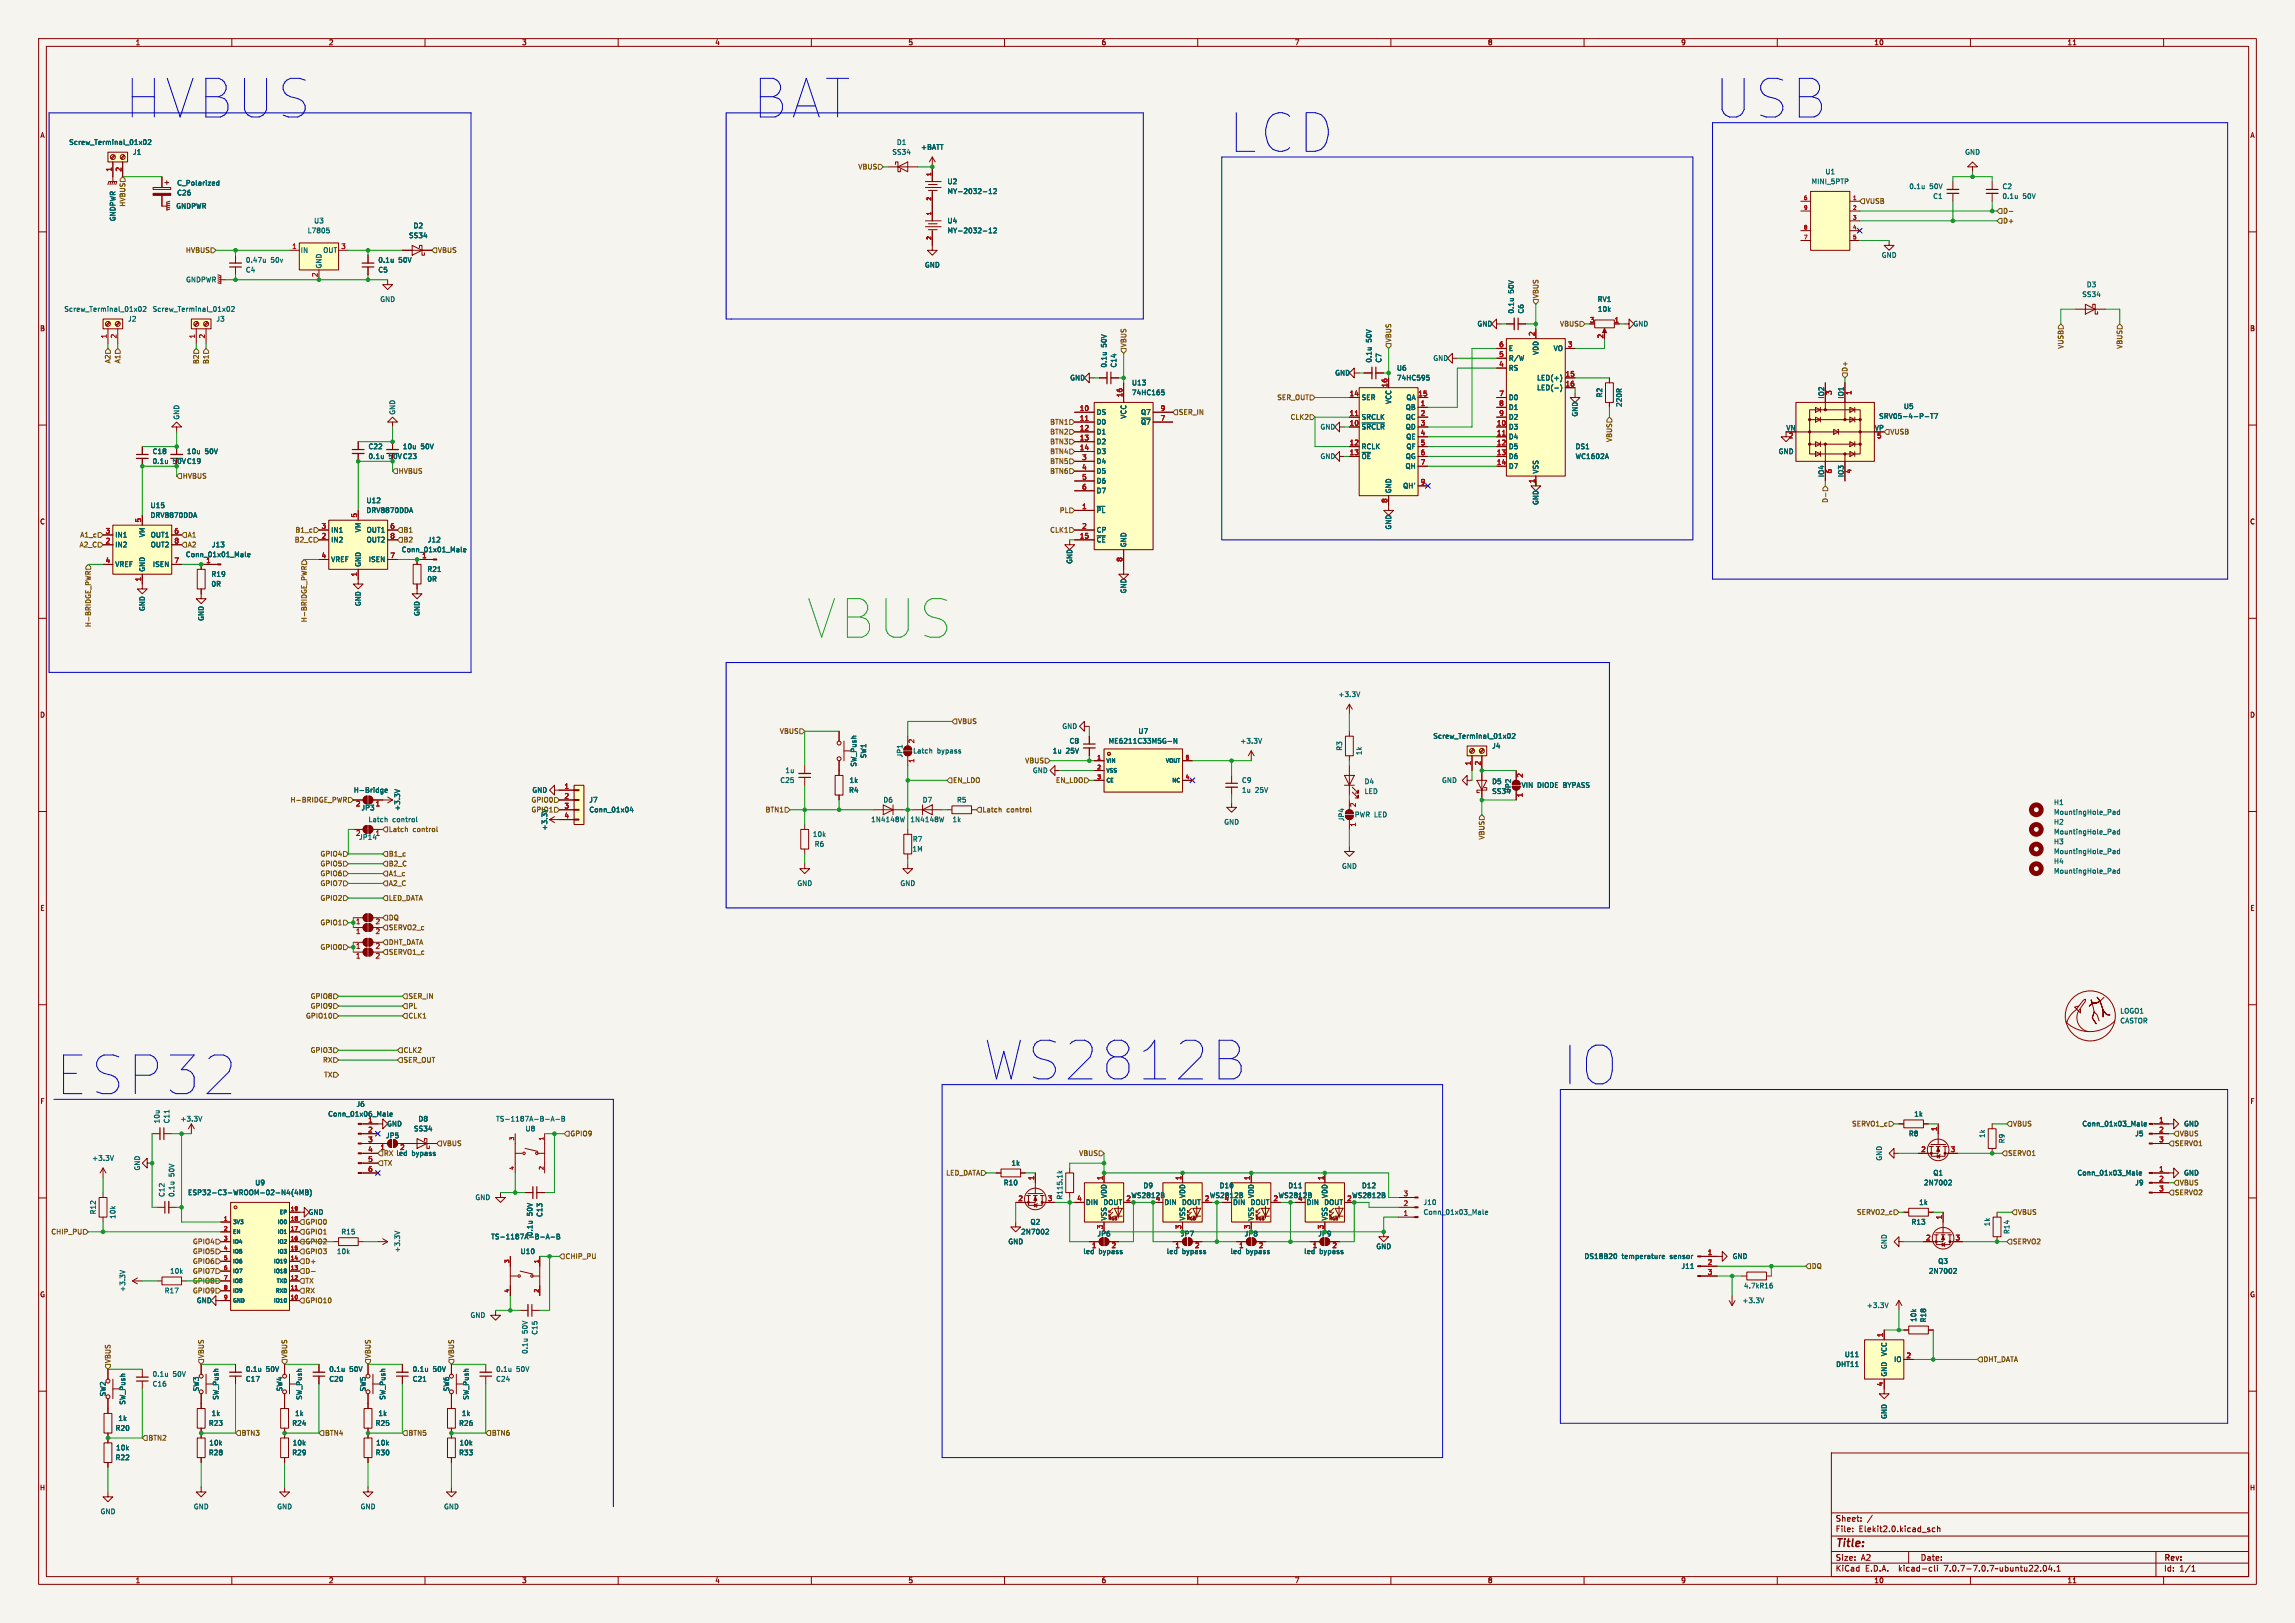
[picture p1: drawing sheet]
<svg xmlns="http://www.w3.org/2000/svg" width="594mm" height="420mm" viewBox="0 0 594 420" stroke-linecap="round" stroke-linejoin="round" font-family="sans-serif">
<defs><g id="words">
<text font-size="13.9" fill="#006464" x="31.7" y="31.5">HVBUS</text>
<g font-size="13.9" fill="#0000c2">
<text x="194.3" y="31.5">BAT</text>
<text x="443.2" y="31.5">USB</text>
<text x="317.5" y="40.4">LCD</text>
<text x="254" y="280.4">WS2812B</text>
<text x="403.9" y="281.7">IO</text>
<text x="14" y="284.2">ESP32</text>
</g>
<text font-size="13.9" fill="#2c9812" x="208.3" y="166.1">VBUS</text>
<text font-size="2.8" fill="#840000" x="475" y="400.9">Title:</text>
<g font-size="2.1" fill="#840000">
<text x="475" y="394">Sheet:</text>
<text x="475" y="396.7">File:</text>
<text x="481.1" y="396.7">Elekit2.0.kicad_sch</text>
<text x="475" y="406.9">KiCad</text>
<text x="475" y="404.1">Size:</text>
<text x="481.7" y="404.1">A2</text>
<text x="482.7" y="406.9">E.D.A.</text>
<text x="491.6" y="406.9">kicad-cli</text>
<text x="497" y="404.1">Date:</text>
<text x="503.5" y="406.9">7.0.7-7.0.7~ubuntu22.04.1</text>
<text x="560" y="404.3">Rev:</text>
<text x="560" y="406.9">Id:</text>
<text x="564.1" y="406.9">1/1</text>
</g>
<g font-size="1.8" fill="#840000">
<text x="35" y="11.9">1</text>
<text x="85" y="11.9">2</text>
<text x="135" y="11.9">3</text>
<text x="185" y="11.9">4</text>
<text x="235" y="11.9">5</text>
<text x="285" y="11.9">6</text>
<text x="335" y="11.9">7</text>
<text x="385" y="11.9">8</text>
<text x="435" y="11.9">9</text>
<text x="485" y="11.9">10</text>
<text x="535" y="11.9">11</text>
<text x="10.3" y="35.9">A</text>
<text x="582.3" y="35.9">A</text>
<text x="10.3" y="85.9">B</text>
<text x="582.3" y="85.9">B</text>
<text x="100.6" y="119">50V C23</text>
<text x="44.7" y="120.2">50V C19</text>
<text x="10.3" y="135.9">C</text>
<text x="582.3" y="135.9">C</text>
<text x="10.3" y="185.9">D</text>
<text x="582.3" y="185.9">D</text>
<text x="10.3" y="235.9">E</text>
<text x="582.3" y="235.9">E</text>
<text x="10.3" y="285.9">F</text>
<text x="582.3" y="285.9">F</text>
<text x="10.3" y="335.9">G</text>
<text x="582.3" y="335.9">G</text>
<text x="10.2" y="385.9">H</text>
<text x="582.2" y="385.9">H</text>
<text x="35" y="409.9">1</text>
<text x="85" y="409.9">2</text>
<text x="135" y="409.9">3</text>
<text x="185" y="409.9">4</text>
<text x="235" y="409.9">5</text>
<text x="285" y="409.9">6</text>
<text x="335" y="409.9">7</text>
<text x="385" y="409.9">8</text>
<text x="435" y="409.9">9</text>
<text x="485" y="409.9">10</text>
<text x="535" y="409.9">11</text>
</g>
<g font-size="1.8" fill="#006464">
<text x="17.8" y="37.7">Screw_Terminal_01x02</text>
<text x="34.3" y="40.2">J1</text>
<text x="230.8" y="40.2">SS34</text>
<text x="232" y="37.7">D1</text>
<text x="238.3" y="39">+BATT</text>
<text x="508.5" y="40.2">GND</text>
<text x="245.1" y="47.9">U2</text>
<text x="468.8" y="47.9">MINI_5PTP</text>
<text x="472.3" y="45.3">U1</text>
<text x="45.7" y="48.2">C_Polarized</text>
<text x="45.7" y="50.8">C26</text>
<text x="245.1" y="50.4">MY-2032-12</text>
<text x="494.1" y="49.1">0.1u</text>
<text x="499.4" y="49.1">50V</text>
<text x="500.2" y="51.7">C1</text>
<text x="518.2" y="49.1">C2</text>
<text x="518.2" y="51.7">0.1u</text>
<text x="523.5" y="51.7">50V</text>
<text x="30.1" y="57.4" transform="rotate(-90 30.1 57.4)">GNDPWR</text>
<text x="45.5" y="54.2">GNDPWR</text>
<text x="81.2" y="58">U3</text>
<text x="106.9" y="59.3">D2</text>
<text x="245.1" y="58">U4</text>
<text x="77.7" y="65.6">IN</text>
<text x="79.5" y="60.6">L7805</text>
<text x="83.5" y="65.6">OUT</text>
<text x="105.7" y="61.8">SS34</text>
<text x="245.1" y="60.6">MY-2032-12</text>
<text x="63.5" y="70.7">C4</text>
<text x="63.5" y="68.2">0.47u</text>
<text x="70.1" y="68.2">50v</text>
<text x="83.4" y="69.6" transform="rotate(-90 83.4 69.6)">GND</text>
<text x="97.8" y="70.7">C5</text>
<text x="97.8" y="68.2">0.1u</text>
<text x="103.1" y="68.2">50V</text>
<text x="239.3" y="69.4">GND</text>
<text x="486.9" y="66.9">GND</text>
<text x="48" y="73.3">GNDPWR</text>
<text x="392" y="75.9" transform="rotate(-90 392 75.9)">50V</text>
<text x="538.8" y="77.1">SS34</text>
<text x="540" y="74.5">D3</text>
<text x="16.5" y="80.9">Screw_Terminal_01x02</text>
<text x="33" y="83.4">J2</text>
<text x="39.4" y="80.9">Screw_Terminal_01x02</text>
<text x="55.9" y="83.4">J3</text>
<text x="98.3" y="78.3">GND</text>
<text x="392" y="81.3" transform="rotate(-90 392 81.3)">0.1u</text>
<text x="394.6" y="81.3" transform="rotate(-90 394.6 81.3)">C6</text>
<text x="413.4" y="78.3">RV1</text>
<text x="413.5" y="80.9">10k</text>
<text x="286.6" y="89.9" transform="rotate(-90 286.6 89.9)">50V</text>
<text x="355.2" y="88.6" transform="rotate(-90 355.2 88.6)">50V</text>
<text x="382.3" y="84.7">GND</text>
<text x="422.6" y="84.7">GND</text>
<text x="286.6" y="95.2" transform="rotate(-90 286.6 95.2)">0.1u</text>
<text x="289.2" y="95.2" transform="rotate(-90 289.2 95.2)">C14</text>
<text x="355.2" y="94" transform="rotate(-90 355.2 94)">0.1u</text>
<text x="357.7" y="94" transform="rotate(-90 357.7 94)">C7</text>
<text x="370.9" y="93.6">GND</text>
<text x="390.4" y="93.6">R/W</text>
<text x="390.4" y="91">E</text>
<text x="398.4" y="92" transform="rotate(-90 398.4 92)">VDD</text>
<text x="402" y="91">VO</text>
<text x="276.9" y="98.7">GND</text>
<text x="292.9" y="99.9">U13</text>
<text x="345.5" y="97.4">GND</text>
<text x="361.4" y="96.1">U6</text>
<text x="361.4" y="98.7">74HC595</text>
<text x="390.4" y="96.1">RS</text>
<text x="397.7" y="98.7">LED(+)</text>
<text x="397.7" y="101.2">LED(-)</text>
<text x="102.5" y="107.4" transform="rotate(-90 102.5 107.4)">GND</text>
<text x="283.7" y="107.5">DS</text>
<text x="292.9" y="102.5">74HC165</text>
<text x="295.2" y="107.5">Q7</text>
<text x="352.3" y="103.7">SER</text>
<text x="360.3" y="104.7" transform="rotate(-90 360.3 104.7)">VCC</text>
<text x="363.7" y="106.3">QB</text>
<text x="363.9" y="103.7">QA</text>
<text x="390.4" y="103.7">D0</text>
<text x="390.4" y="106.3">D1</text>
<text x="408.5" y="107.9" transform="rotate(-90 408.5 107.9)">GND</text>
<text x="414.9" y="102.9" transform="rotate(-90 414.9 102.9)">R2</text>
<text x="420" y="105.4" transform="rotate(-90 420 105.4)">220R</text>
<text x="472.2" y="103.3" transform="rotate(-90 472.2 103.3)">IO2</text>
<text x="477.3" y="103.3" transform="rotate(-90 477.3 103.3)">IO1</text>
<text x="492.7" y="106">U5</text>
<text x="46.6" y="108.7" transform="rotate(-90 46.6 108.7)">GND</text>
<text x="283.7" y="110.1">D0</text>
<text x="283.7" y="112.6">D1</text>
<text x="291.7" y="108.5" transform="rotate(-90 291.7 108.5)">VCC</text>
<text x="295.2" y="110.1">~{Q7}</text>
<text x="341.6" y="111.4">GND</text>
<text x="352.3" y="111.4">~{SRCLR}</text>
<text x="352.3" y="108.8">SRCLK</text>
<text x="363.7" y="108.8">QC</text>
<text x="363.7" y="111.4">QD</text>
<text x="363.8" y="113.9">QE</text>
<text x="390.4" y="111.4">D3</text>
<text x="390.4" y="113.9">D4</text>
<text x="390.4" y="108.8">D2</text>
<text x="462.2" y="111.5">VN</text>
<text x="485.1" y="111.5">VP</text>
<text x="486.2" y="108.6">SRV05-4-P-T7</text>
<text x="39.4" y="117.7">C18</text>
<text x="48.3" y="117.7">10u</text>
<text x="53" y="117.7">50V</text>
<text x="95.3" y="116.4">C22</text>
<text x="95.3" y="119">0.1u</text>
<text x="104.1" y="116.4">10u</text>
<text x="108.9" y="116.4">50V</text>
<text x="283.7" y="115.2">D2</text>
<text x="283.7" y="117.7">D3</text>
<text x="341.6" y="119">GND</text>
<text x="352.3" y="116.4">RCLK</text>
<text x="352.3" y="119">~{OE}</text>
<text x="363.7" y="119">QG</text>
<text x="363.9" y="116.4">QF</text>
<text x="390.4" y="116.4">D5</text>
<text x="390.4" y="119">D6</text>
<text x="407.7" y="116.4">DS1</text>
<text x="407.7" y="119">WC1602A</text>
<text x="460.2" y="117.7">GND</text>
<text x="39.4" y="120.2">0.1u</text>
<text x="283.7" y="120.2">D4</text>
<text x="283.7" y="122.8">D5</text>
<text x="283.7" y="125.3">D6</text>
<text x="363.7" y="121.5">QH</text>
<text x="390.4" y="121.5">D7</text>
<text x="398.4" y="122.7" transform="rotate(-90 398.4 122.7)">VSS</text>
<text x="472.2" y="123.6" transform="rotate(-90 472.2 123.6)">IO4</text>
<text x="477.3" y="123.6" transform="rotate(-90 477.3 123.6)">IO3</text>
<text x="38.9" y="131.7">U15</text>
<text x="94.7" y="130.4">U12</text>
<text x="283.7" y="127.9">D7</text>
<text x="360.3" y="127.8" transform="rotate(-90 360.3 127.8)">GND</text>
<text x="363.1" y="126.6">QH'</text>
<text x="398.4" y="130.8" transform="rotate(-90 398.4 130.8)">GND</text>
<text x="38.9" y="134.2">DRV8870DDA</text>
<text x="93.6" y="137.9" transform="rotate(-90 93.6 137.9)">VM</text>
<text x="94.7" y="132.9">DRV8870DDA</text>
<text x="283.7" y="132.9">~{PL}</text>
<text x="360.3" y="137.1" transform="rotate(-90 360.3 137.1)">GND</text>
<text x="29.7" y="141.8">IN2</text>
<text x="29.7" y="139.3">IN1</text>
<text x="37.7" y="139.1" transform="rotate(-90 37.7 139.1)">VM</text>
<text x="38.9" y="139.3">OUT1</text>
<text x="38.9" y="141.8">OUT2</text>
<text x="54.7" y="141.8">J13</text>
<text x="85.6" y="140.6">IN2</text>
<text x="85.6" y="138">IN1</text>
<text x="94.8" y="138">OUT1</text>
<text x="94.8" y="140.6">OUT2</text>
<text x="103.9" y="143.1">Conn_01x01_Male</text>
<text x="110.6" y="140.6">J12</text>
<text x="283.7" y="140.6">~{CE}</text>
<text x="283.7" y="138">CP</text>
<text x="291.7" y="141.7" transform="rotate(-90 291.7 141.7)">GND</text>
<text x="29.7" y="146.9">VREF</text>
<text x="37.7" y="148.1" transform="rotate(-90 37.7 148.1)">GND</text>
<text x="39.4" y="146.9">ISEN</text>
<text x="48" y="144.4">Conn_01x01_Male</text>
<text x="54.6" y="149.5">R19</text>
<text x="85.6" y="145.6">VREF</text>
<text x="93.6" y="146.8" transform="rotate(-90 93.6 146.8)">GND</text>
<text x="95.3" y="145.6">ISEN</text>
<text x="110.5" y="148.2">R21</text>
<text x="277.7" y="146" transform="rotate(-90 277.7 146)">GND</text>
<text x="54.6" y="152">0R</text>
<text x="110.5" y="150.7">0R</text>
<text x="291.7" y="153.7" transform="rotate(-90 291.7 153.7)">GND</text>
<text x="37.7" y="158.2" transform="rotate(-90 37.7 158.2)">GND</text>
<text x="52.9" y="160.8" transform="rotate(-90 52.9 160.8)">GND</text>
<text x="93.6" y="157" transform="rotate(-90 93.6 157)">GND</text>
<text x="108.8" y="159.5" transform="rotate(-90 108.8 159.5)">GND</text>
<text x="346.3" y="180.6">+3.3V</text>
<text x="274.8" y="188.8">GND</text>
<text x="294.5" y="190.1">U7</text>
<text x="370.9" y="191.4">Screw_Terminal_01x02</text>
<text x="224.4" y="196.3" transform="rotate(-90 224.4 196.3)">SW1</text>
<text x="233.8" y="196.1" transform="rotate(-90 233.8 196.1)">JP1</text>
<text x="236.2" y="195.2">Latch</text>
<text x="242.5" y="195.2">bypass</text>
<text x="272.4" y="195.2">1u</text>
<text x="275.9" y="195.2">25V</text>
<text x="276.7" y="192.6">C8</text>
<text x="286.8" y="192.6">ME6211C33M5G-N</text>
<text x="320.9" y="192.6">+3.3V</text>
<text x="347.6" y="194.4" transform="rotate(-90 347.6 194.4)">R3</text>
<text x="352.7" y="195.5" transform="rotate(-90 352.7 195.5)">1k</text>
<text x="386.1" y="193.9">J4</text>
<text x="201.8" y="202.8">C25</text>
<text x="203.2" y="200.3">1u</text>
<text x="219.8" y="202.8">1k</text>
<text x="221.8" y="198.5" transform="rotate(-90 221.8 198.5)">SW_Push</text>
<text x="267.2" y="200.3">GND</text>
<text x="321.3" y="202.8">C9</text>
<text x="353.1" y="203.1">D4</text>
<text x="373.1" y="202.8">GND</text>
<text x="386.1" y="203.1">D5</text>
<text x="91.4" y="205.3">H-Bridge</text>
<text x="93.4" y="209.9">JP3</text>
<text x="103.7" y="210" transform="rotate(-90 103.7 210)">+3.3V</text>
<text x="137.7" y="205.3">GND</text>
<text x="152.4" y="207.9">J7</text>
<text x="219.6" y="205.3">R4</text>
<text x="228.5" y="207.9">D6</text>
<text x="238.7" y="207.9">D7</text>
<text x="247.6" y="207.9">R5</text>
<text x="321.3" y="205.3">1u</text>
<text x="324.8" y="205.3">25V</text>
<text x="353.1" y="205.7">LED</text>
<text x="386.1" y="205.7">SS34</text>
<text x="391.3" y="205" transform="rotate(-90 391.3 205)">JP2</text>
<text x="393.7" y="204.1">VIN</text>
<text x="397.9" y="204.1">DIODE BYPASS</text>
<text x="531.5" y="208.5">H1</text>
<text x="95.3" y="213">Latch</text>
<text x="101.6" y="213">control</text>
<text x="137.4" y="210.4">GPIO1</text>
<text x="141.8" y="215" transform="rotate(-90 141.8 215)">+3.3V</text>
<text x="152.4" y="210.4">Conn_01x04</text>
<text x="225.4" y="213">1N4148W</text>
<text x="235.5" y="213">1N4148W</text>
<text x="246.4" y="213">1k</text>
<text x="316.7" y="213.6">GND</text>
<text x="348.1" y="212.6" transform="rotate(-90 348.1 212.6)">JP4</text>
<text x="350.5" y="211.7">PWR LED</text>
<text x="531.5" y="213.6">H2</text>
<text x="531.5" y="211">MountingHole_Pad</text>
<text x="92.8" y="217.5">JP14</text>
<text x="210.3" y="216.8">10k</text>
<text x="210.7" y="219.3">R6</text>
<text x="236.1" y="220.6">1M</text>
<text x="236.1" y="218">R7</text>
<text x="531.5" y="216.1">MountingHole_Pad</text>
<text x="531.5" y="218.7">H3</text>
<text x="531.5" y="221.2">MountingHole_Pad</text>
<text x="347.2" y="225">GND</text>
<text x="531.5" y="223.7">H4</text>
<text x="531.5" y="226.3">MountingHole_Pad</text>
<text x="206.2" y="229.5">GND</text>
<text x="232.9" y="229.5">GND</text>
<text x="548.7" y="262.5">LOGO1</text>
<text x="548.7" y="265">CASTOR</text>
<text x="92.2" y="286.6">J6</text>
<text x="41.5" y="290.8" transform="rotate(-90 41.5 290.8)">10u</text>
<text x="44" y="290.8" transform="rotate(-90 44 290.8)">C11</text>
<text x="46.6" y="290.4">+3.3V</text>
<text x="84.8" y="289.2">Conn_01x06_Male</text>
<text x="100.1" y="291.7">GND</text>
<text x="107" y="293">SS34</text>
<text x="108.2" y="290.4">D8</text>
<text x="128.3" y="290.4">TS-1187A-B-A-B</text>
<text x="135.9" y="293">U8</text>
<text x="495.4" y="289.2">1k</text>
<text x="538.8" y="291.7">Conn_01x03_Male</text>
<text x="565.2" y="291.7">GND</text>
<text x="99.8" y="294.7">JP5</text>
<text x="102.5" y="299.3">led</text>
<text x="106.5" y="299.3">bypass</text>
<text x="494" y="294.2">R8</text>
<text x="513.9" y="294.6" transform="rotate(-90 513.9 294.6)">1k</text>
<text x="519" y="296" transform="rotate(-90 519 296)">R9</text>
<text x="552.5" y="294.2">J5</text>
<text x="23.7" y="300.6">+3.3V</text>
<text x="36.4" y="303" transform="rotate(-90 36.4 303)">GND</text>
<text x="45.3" y="304.5" transform="rotate(-90 45.3 304.5)">50V</text>
<text x="261.7" y="301.9">1k</text>
<text x="487.3" y="300.5" transform="rotate(-90 487.3 300.5)">GND</text>
<text x="500.3" y="304.4">Q1</text>
<text x="537.6" y="304.4">Conn_01x03_Male</text>
<text x="565.2" y="304.4">GND</text>
<text x="42.8" y="309.9" transform="rotate(-90 42.8 309.9)">C12</text>
<text x="45.3" y="309.9" transform="rotate(-90 45.3 309.9)">0.1u</text>
<text x="48.6" y="309.5">ESP32-C3-WROOM-02-N4(4MB)</text>
<text x="65.9" y="306.9">U9</text>
<text x="122.9" y="310.7">GND</text>
<text x="259.7" y="306.9">R10</text>
<text x="275.2" y="310.6" transform="rotate(-90 275.2 310.6)">R11</text>
<text x="275.2" y="306.9" transform="rotate(-90 275.2 306.9)">5.1k</text>
<text x="286.6" y="310.2" transform="rotate(-90 286.6 310.2)">VDD</text>
<text x="292.7" y="310.2">WS2812B</text>
<text x="295.8" y="307.7">D9</text>
<text x="299" y="310.9">4</text>
<text x="306.9" y="310.2" transform="rotate(-90 306.9 310.2)">VDD</text>
<text x="313" y="310.2">WS2812B</text>
<text x="315.6" y="307.7">D10</text>
<text x="324.7" y="310.2" transform="rotate(-90 324.7 310.2)">VDD</text>
<text x="330.8" y="310.2">WS2812B</text>
<text x="333.3" y="307.7">D11</text>
<text x="335.8" y="310.9">4</text>
<text x="343.8" y="310.2" transform="rotate(-90 343.8 310.2)">VDD</text>
<text x="349.8" y="310.2">WS2812B</text>
<text x="352.4" y="307.7">D12</text>
<text x="497.9" y="306.9">2N7002</text>
<text x="552.5" y="306.9">J9</text>
<text x="25" y="314.4" transform="rotate(-90 25 314.4)">R12</text>
<text x="30.1" y="315.5" transform="rotate(-90 30.1 315.5)">10k</text>
<text x="79.7" y="314.6">GND</text>
<text x="138" y="314.7" transform="rotate(-90 138 314.7)">50V</text>
<text x="140.6" y="315.1" transform="rotate(-90 140.6 315.1)">C13</text>
<text x="266.6" y="317.1">Q2</text>
<text x="280.9" y="312">DIN</text>
<text x="285.5" y="312">DOUT</text>
<text x="286.6" y="316" transform="rotate(-90 286.6 316)">VSS</text>
<text x="301.2" y="312">DIN</text>
<text x="305.8" y="312">DOUT</text>
<text x="306.9" y="316" transform="rotate(-90 306.9 316)">VSS</text>
<text x="319" y="312">DIN</text>
<text x="323.6" y="312">DOUT</text>
<text x="324.7" y="316" transform="rotate(-90 324.7 316)">VSS</text>
<text x="338.1" y="312">DIN</text>
<text x="342.6" y="312">DOUT</text>
<text x="343.8" y="316" transform="rotate(-90 343.8 316)">VSS</text>
<text x="368.3" y="312">J10</text>
<text x="368.3" y="314.6">Conn_01x03_Male</text>
<text x="494.6" y="317.1">R13</text>
<text x="496.6" y="312">1k</text>
<text x="515.2" y="317.5" transform="rotate(-90 515.2 317.5)">1k</text>
<text x="88.2" y="319.6">R15</text>
<text x="127" y="320.9">TS-1187A-B-A-B</text>
<text x="138" y="320" transform="rotate(-90 138 320)">0.1u</text>
<text x="260.9" y="322.2">GND</text>
<text x="264.2" y="319.6">2N7002</text>
<text x="283.9" y="320.1">JP6</text>
<text x="342.6" y="318.2" transform="rotate(-90 342.6 318.2)">3</text>
<text x="356.1" y="323.4">GND</text>
<text x="488.5" y="323.3" transform="rotate(-90 488.5 323.3)">GND</text>
<text x="520.3" y="319.4" transform="rotate(-90 520.3 319.4)">R14</text>
<text x="43.9" y="329.8">10k</text>
<text x="87.1" y="324.7">10k</text>
<text x="103.7" y="324.3" transform="rotate(-90 103.7 324.3)">+3.3V</text>
<text x="134.6" y="324.7">U10</text>
<text x="280.3" y="324.7">led</text>
<text x="284.4" y="324.7">bypass</text>
<text x="301.9" y="324.7">led</text>
<text x="305.9" y="324.7">bypass</text>
<text x="318.4" y="324.7">led</text>
<text x="322.5" y="324.7">bypass</text>
<text x="337.4" y="324.7">led</text>
<text x="341.5" y="324.7">bypass</text>
<text x="410" y="326">DS18B20</text>
<text x="419.7" y="326">temperature</text>
<text x="432.3" y="326">sensor</text>
<text x="435.1" y="328.5">J11</text>
<text x="448.3" y="326">GND</text>
<text x="499.1" y="329.8">2N7002</text>
<text x="501.5" y="327.3">Q3</text>
<text x="32.6" y="334.4" transform="rotate(-90 32.6 334.4)">+3.3V</text>
<text x="42.5" y="334.9">R17</text>
<text x="451.3" y="333.6">4.7k R16</text>
<text x="50.8" y="337.4">GND</text>
<text x="121.6" y="341.2">GND</text>
<text x="450.9" y="337.4">+3.3V</text>
<text x="483.1" y="338.7">+3.3V</text>
<text x="136.8" y="345.1" transform="rotate(-90 136.8 345.1)">50V</text>
<text x="139.3" y="345.5" transform="rotate(-90 139.3 345.5)">C15</text>
<text x="496.2" y="342.2" transform="rotate(-90 496.2 342.2)">10k</text>
<text x="498.7" y="342.3" transform="rotate(-90 498.7 342.3)">R18</text>
<text x="136.8" y="350.5" transform="rotate(-90 136.8 350.5)">0.1u</text>
<text x="475.1" y="353.9">DHT11</text>
<text x="477.4" y="351.4">U11</text>
<text x="488.5" y="351" transform="rotate(-90 488.5 351)">VCC</text>
<text x="490.1" y="352.7">IO</text>
<text x="39.4" y="359">C16</text>
<text x="39.4" y="356.5">0.1u</text>
<text x="44.7" y="356.5">50V</text>
<text x="63.5" y="357.7">C17</text>
<text x="63.5" y="355.2">0.1u</text>
<text x="68.9" y="355.2">50V</text>
<text x="85.1" y="357.7">C20</text>
<text x="85.1" y="355.2">0.1u</text>
<text x="90.4" y="355.2">50V</text>
<text x="106.7" y="357.7">C21</text>
<text x="106.7" y="355.2">0.1u</text>
<text x="112" y="355.2">50V</text>
<text x="128.3" y="357.7">C24</text>
<text x="128.3" y="355.2">0.1u</text>
<text x="133.6" y="355.2">50V</text>
<text x="488.5" y="356.4" transform="rotate(-90 488.5 356.4)">GND</text>
<text x="27.5" y="361.4" transform="rotate(-90 27.5 361.4)">SW2</text>
<text x="32.6" y="363.6" transform="rotate(-90 32.6 363.6)">SW_Push</text>
<text x="51.7" y="360.2" transform="rotate(-90 51.7 360.2)">SW3</text>
<text x="56.7" y="362.4" transform="rotate(-90 56.7 362.4)">SW_Push</text>
<text x="73.3" y="360.2" transform="rotate(-90 73.3 360.2)">SW4</text>
<text x="78.3" y="362.4" transform="rotate(-90 78.3 362.4)">SW_Push</text>
<text x="94.8" y="360.2" transform="rotate(-90 94.8 360.2)">SW5</text>
<text x="99.9" y="362.4" transform="rotate(-90 99.9 362.4)">SW_Push</text>
<text x="116.4" y="360.2" transform="rotate(-90 116.4 360.2)">SW6</text>
<text x="121.5" y="362.4" transform="rotate(-90 121.5 362.4)">SW_Push</text>
<text x="29.8" y="370.4">R20</text>
<text x="30.5" y="367.9">1k</text>
<text x="53.9" y="369.2">R23</text>
<text x="54.7" y="366.6">1k</text>
<text x="75.5" y="369.2">R24</text>
<text x="76.2" y="366.6">1k</text>
<text x="97.1" y="369.2">R25</text>
<text x="97.8" y="366.6">1k</text>
<text x="118.7" y="369.2">R26</text>
<text x="119.4" y="366.6">1k</text>
<text x="488.5" y="367.3" transform="rotate(-90 488.5 367.3)">GND</text>
<text x="29.9" y="375.5">10k</text>
<text x="53.9" y="376.8">R28</text>
<text x="54.1" y="374.2">10k</text>
<text x="75.5" y="376.8">R29</text>
<text x="75.6" y="374.2">10k</text>
<text x="97.1" y="376.8">R30</text>
<text x="97.2" y="374.2">10k</text>
<text x="118.7" y="376.8">R33</text>
<text x="118.8" y="374.2">10k</text>
<text x="29.8" y="378.1">R22</text>
<text x="25.9" y="392">GND</text>
<text x="50" y="390.8">GND</text>
<text x="71.6" y="390.8">GND</text>
<text x="93.2" y="390.8">GND</text>
<text x="114.8" y="390.8">GND</text>
</g>
<g font-size="1.8" fill="#a90000">
<text x="29" y="44.5" transform="rotate(-90 29 44.5)">1</text>
<text x="31.5" y="44.5" transform="rotate(-90 31.5 44.5)">2</text>
<text x="75.5" y="64.5">1</text>
<text x="88.2" y="64.5">3</text>
<text x="82.3" y="71.8" transform="rotate(-90 82.3 71.8)">2</text>
<text x="411.4" y="83.6">3</text>
<text x="417.8" y="83.6">1</text>
<text x="27.7" y="87.7" transform="rotate(-90 27.7 87.7)">1</text>
<text x="30.2" y="87.7" transform="rotate(-90 30.2 87.7)">2</text>
<text x="50.5" y="87.7" transform="rotate(-90 50.5 87.7)">1</text>
<text x="53.1" y="87.7" transform="rotate(-90 53.1 87.7)">2</text>
<text x="387.9" y="89.9">6</text>
<text x="397.3" y="87.1" transform="rotate(-90 397.3 87.1)">2</text>
<text x="405.7" y="89.9">3</text>
<text x="415" y="87.7" transform="rotate(-90 415 87.7)">2</text>
<text x="387.9" y="95">4</text>
<text x="387.9" y="92.5">5</text>
<text x="359.2" y="100.4" transform="rotate(-90 359.2 100.4)">16</text>
<text x="405.1" y="97.5">15</text>
<text x="405.1" y="100.1">16</text>
<text x="279.4" y="106.4">10</text>
<text x="290.6" y="102.9" transform="rotate(-90 290.6 102.9)">16</text>
<text x="300.3" y="106.4">9</text>
<text x="349.2" y="107.7">11</text>
<text x="349.2" y="102.6">14</text>
<text x="367" y="102.6">15</text>
<text x="367.6" y="105.2">1</text>
<text x="367.6" y="107.7">2</text>
<text x="387.9" y="102.6">7</text>
<text x="387.9" y="105.2">8</text>
<text x="387.9" y="107.7">9</text>
<text x="474.4" y="102.3" transform="rotate(-90 474.4 102.3)">3</text>
<text x="479.5" y="102.3" transform="rotate(-90 479.5 102.3)">1</text>
<text x="279.4" y="109">11</text>
<text x="279.4" y="111.5">12</text>
<text x="300.3" y="109">7</text>
<text x="349.2" y="110.2">10</text>
<text x="367.6" y="110.2">3</text>
<text x="367.6" y="112.8">4</text>
<text x="387.3" y="110.2">10</text>
<text x="387.3" y="112.8">11</text>
<text x="462.8" y="113.7">2</text>
<text x="485.7" y="113.7">5</text>
<text x="279.4" y="114">13</text>
<text x="279.4" y="116.6">14</text>
<text x="280" y="119.1">3</text>
<text x="349.2" y="115.3">12</text>
<text x="349.2" y="117.9">13</text>
<text x="367.6" y="115.3">5</text>
<text x="367.6" y="117.9">6</text>
<text x="387.3" y="115.3">12</text>
<text x="387.3" y="117.9">13</text>
<text x="280" y="121.7">4</text>
<text x="280" y="124.2">5</text>
<text x="367.6" y="120.4">7</text>
<text x="367.6" y="125.5">9</text>
<text x="387.3" y="120.4">14</text>
<text x="397.3" y="125.2" transform="rotate(-90 397.3 125.2)">1</text>
<text x="474.4" y="122.6" transform="rotate(-90 474.4 122.6)">6</text>
<text x="479.5" y="122.6" transform="rotate(-90 479.5 122.6)">4</text>
<text x="280" y="131.8">1</text>
<text x="280" y="126.7">6</text>
<text x="359.2" y="130.2" transform="rotate(-90 359.2 130.2)">8</text>
<text x="36.6" y="135.3" transform="rotate(-90 36.6 135.3)">5</text>
<text x="83.1" y="136.9">3</text>
<text x="92.5" y="134.1" transform="rotate(-90 92.5 134.1)">5</text>
<text x="100.9" y="136.9">6</text>
<text x="280" y="136.9">2</text>
<text x="27.2" y="140.7">2</text>
<text x="27.2" y="138.2">3</text>
<text x="45" y="138.2">6</text>
<text x="45" y="140.7">8</text>
<text x="83.1" y="139.4">2</text>
<text x="100.9" y="139.4">8</text>
<text x="279.4" y="139.4">15</text>
<text x="27.2" y="145.8">4</text>
<text x="45" y="145.8">7</text>
<text x="53.3" y="145.8">1</text>
<text x="83.1" y="144.5">4</text>
<text x="92.5" y="149.3" transform="rotate(-90 92.5 149.3)">1</text>
<text x="100.9" y="144.5">7</text>
<text x="109.1" y="144.5">1</text>
<text x="290.6" y="145.5" transform="rotate(-90 290.6 145.5)">8</text>
<text x="36.6" y="150.6" transform="rotate(-90 36.6 150.6)">1</text>
<text x="236.9" y="197.6" transform="rotate(-90 236.9 197.6)">1</text>
<text x="236.9" y="192.5" transform="rotate(-90 236.9 192.5)">2</text>
<text x="380.7" y="198.2" transform="rotate(-90 380.7 198.2)">1</text>
<text x="383.3" y="198.2" transform="rotate(-90 383.3 198.2)">2</text>
<text x="394.4" y="201.4" transform="rotate(-90 394.4 201.4)">2</text>
<text x="92" y="209">2</text>
<text x="97.1" y="209">1</text>
<text x="146" y="204.2">1</text>
<text x="146" y="206.8">2</text>
<text x="146" y="209.3">3</text>
<text x="351.2" y="209" transform="rotate(-90 351.2 209)">2</text>
<text x="394.4" y="206.4" transform="rotate(-90 394.4 206.4)">1</text>
<text x="146" y="211.8">4</text>
<text x="351.2" y="214.1" transform="rotate(-90 351.2 214.1)">1</text>
<text x="92" y="216.6">2</text>
<text x="97.1" y="216.6">1</text>
<text x="92" y="239.5">1</text>
<text x="97.1" y="239.5">2</text>
<text x="92" y="242">1</text>
<text x="92" y="245.8">1</text>
<text x="97.1" y="242">2</text>
<text x="97.1" y="245.8">2</text>
<text x="92" y="248.4">1</text>
<text x="97.1" y="248.4">2</text>
<text x="95.2" y="290.6">1</text>
<text x="95.2" y="293.1">2</text>
<text x="501.4" y="292.8" transform="rotate(-90 501.4 292.8)">1</text>
<text x="558.7" y="290.6">1</text>
<text x="558.7" y="293.1">2</text>
<text x="95.2" y="295.7">3</text>
<text x="95.2" y="298.2">4</text>
<text x="98.4" y="297.9">1</text>
<text x="103.4" y="297.9">2</text>
<text x="497.1" y="298.2">2</text>
<text x="504.8" y="298.2">3</text>
<text x="558.7" y="295.7">3</text>
<text x="95.2" y="300.7">5</text>
<text x="95.2" y="303.3">6</text>
<text x="267.7" y="305.5" transform="rotate(-90 267.7 305.5)">1</text>
<text x="285.5" y="305.5" transform="rotate(-90 285.5 305.5)">1</text>
<text x="305.8" y="305.5" transform="rotate(-90 305.8 305.5)">1</text>
<text x="323.6" y="305.5" transform="rotate(-90 323.6 305.5)">1</text>
<text x="342.6" y="305.5" transform="rotate(-90 342.6 305.5)">1</text>
<text x="558.7" y="303.3">1</text>
<text x="558.7" y="305.8">2</text>
<text x="263.5" y="310.9">2</text>
<text x="271.1" y="310.9">3</text>
<text x="278.7" y="310.9">4</text>
<text x="291.4" y="310.9">2</text>
<text x="311.7" y="310.9">2</text>
<text x="316.8" y="310.9">4</text>
<text x="329.5" y="310.9">2</text>
<text x="348.5" y="310.9">2</text>
<text x="363.1" y="309.6">3</text>
<text x="558.7" y="308.4">3</text>
<text x="363.1" y="314.7">1</text>
<text x="363.1" y="312.2">2</text>
<text x="502.7" y="315.7" transform="rotate(-90 502.7 315.7)">1</text>
<text x="282.5" y="323.3">1</text>
<text x="285.5" y="318.2" transform="rotate(-90 285.5 318.2)">3</text>
<text x="287.6" y="323.3">2</text>
<text x="304.1" y="323.3">1</text>
<text x="305.8" y="318.2" transform="rotate(-90 305.8 318.2)">3</text>
<text x="309.2" y="323.3">2</text>
<text x="320.6" y="323.3">1</text>
<text x="323.6" y="318.2" transform="rotate(-90 323.6 318.2)">3</text>
<text x="325.7" y="323.3">2</text>
<text x="339.7" y="323.3">1</text>
<text x="344.7" y="323.3">2</text>
<text x="498.4" y="321.1">2</text>
<text x="506" y="321.1">3</text>
<text x="441.9" y="324.9">1</text>
<text x="441.9" y="327.4">2</text>
<text x="441.9" y="329.9">3</text>
<text x="487.4" y="346.1" transform="rotate(-90 487.4 346.1)">1</text>
<text x="493.3" y="351.5">2</text>
<text x="487.4" y="358.8" transform="rotate(-90 487.4 358.8)">4</text>
</g>
<g font-size="1.8" fill="#725600">
<text x="222" y="44">VBUS</text>
<text x="32.6" y="53.6" transform="rotate(-90 32.6 53.6)">HVBUS</text>
<text x="482.8" y="52.9">VUSB</text>
<text x="518.4" y="58">D+</text>
<text x="518.4" y="55.5">D-</text>
<text x="48" y="65.6">HVBUS</text>
<text x="113.2" y="65.6">VBUS</text>
<text x="398.4" y="77.3" transform="rotate(-90 398.4 77.3)">VBUS</text>
<text x="291.7" y="90" transform="rotate(-90 291.7 90)">VBUS</text>
<text x="360.3" y="88.7" transform="rotate(-90 360.3 88.7)">VBUS</text>
<text x="403.6" y="84.7">VBUS</text>
<text x="28.8" y="94.1" transform="rotate(-90 28.8 94.1)">A2</text>
<text x="31.3" y="94.1" transform="rotate(-90 31.3 94.1)">A1</text>
<text x="51.7" y="94.3" transform="rotate(-90 51.7 94.3)">B2</text>
<text x="54.2" y="94.3" transform="rotate(-90 54.2 94.3)">B1</text>
<text x="534.3" y="90.4" transform="rotate(-90 534.3 90.4)">VUSB</text>
<text x="549.5" y="90.4" transform="rotate(-90 549.5 90.4)">VBUS</text>
<text x="478.4" y="96.3" transform="rotate(-90 478.4 96.3)">D+</text>
<text x="305" y="107.5">SER_IN</text>
<text x="330.5" y="103.7">SER_OUT</text>
<text x="271.7" y="110.1">BTN1</text>
<text x="271.7" y="112.6">BTN2</text>
<text x="333.9" y="108.8">CLK2</text>
<text x="489.1" y="112.6">VUSB</text>
<text x="271.7" y="117.7">BTN4</text>
<text x="271.7" y="115.2">BTN3</text>
<text x="417.4" y="114.5" transform="rotate(-90 417.4 114.5)">VBUS</text>
<text x="47.2" y="124.1">HVBUS</text>
<text x="103.1" y="122.8">HVBUS</text>
<text x="271.7" y="120.2">BTN5</text>
<text x="271.7" y="122.8">BTN6</text>
<text x="473.3" y="130.2" transform="rotate(-90 473.3 130.2)">D-</text>
<text x="274.2" y="132.9">PL</text>
<text x="20.5" y="141.8">A2_C</text>
<text x="20.7" y="139.3">A1_c</text>
<text x="48.5" y="139.3">A1</text>
<text x="48.5" y="141.8">A2</text>
<text x="76.2" y="140.6">B2_C</text>
<text x="76.4" y="138">B1_c</text>
<text x="104.3" y="140.6">B2</text>
<text x="104.3" y="138">B1</text>
<text x="271.7" y="138">CLK1</text>
<text x="79.6" y="161.1" transform="rotate(-90 79.6 161.1)">H-BRIDGE_PWR</text>
<text x="23.7" y="162.4" transform="rotate(-90 23.7 162.4)">H-BRIDGE_PWR</text>
<text x="201.7" y="190.1">VBUS</text>
<text x="247.8" y="187.6">VBUS</text>
<text x="265.2" y="197.7">VBUS</text>
<text x="246.6" y="202.8">EN_LDO</text>
<text x="273.2" y="202.8">EN_LDO</text>
<text x="75.1" y="207.9">H-BRIDGE_PWR</text>
<text x="137.4" y="207.9">GPIO0</text>
<text x="100.5" y="215.5">Latch</text>
<text x="106.8" y="215.5">control</text>
<text x="198" y="210.4">BTN1</text>
<text x="254.2" y="210.4">Latch</text>
<text x="260.5" y="210.4">control</text>
<text x="82.8" y="221.8">GPIO4</text>
<text x="100.5" y="221.8">B1_c</text>
<text x="384.4" y="217.4" transform="rotate(-90 384.4 217.4)">VBUS</text>
<text x="82.8" y="224.4">GPIO5</text>
<text x="82.8" y="226.9">GPIO6</text>
<text x="100.5" y="224.4">B2_C</text>
<text x="100.5" y="226.9">A1_c</text>
<text x="82.8" y="233.3">GPIO2</text>
<text x="82.8" y="229.5">GPIO7</text>
<text x="100.5" y="229.5">A2_C</text>
<text x="100.5" y="233.3">LED_DATA</text>
<text x="82.8" y="239.6">GPIO1</text>
<text x="100.5" y="238.4">DQ</text>
<text x="82.8" y="246">GPIO0</text>
<text x="100.5" y="240.9">SERVO2_c</text>
<text x="100.5" y="244.7">DHT_DATA</text>
<text x="100.5" y="247.2">SERVO1_c</text>
<text x="79.1" y="263.8">GPIO10</text>
<text x="80.3" y="261.2">GPIO9</text>
<text x="80.3" y="258.7">GPIO8</text>
<text x="105.6" y="263.8">CLK1</text>
<text x="105.6" y="258.7">SER_IN</text>
<text x="105.6" y="261.2">PL</text>
<text x="80.3" y="272.6">GPIO3</text>
<text x="83.5" y="275.2">RX</text>
<text x="104.3" y="272.6">CLK2</text>
<text x="104.3" y="275.2">SER_OUT</text>
<text x="83.8" y="279">TX</text>
<text x="479.2" y="291.7">SERVO1_c</text>
<text x="520.9" y="291.7">VBUS</text>
<text x="99.3" y="299.3">RX led</text>
<text x="114.5" y="296.8">VBUS</text>
<text x="147.5" y="294.2">GPIO9</text>
<text x="279.2" y="299.3">VBUS</text>
<text x="519.6" y="299.3">SERVO1</text>
<text x="562.8" y="296.8">SERVO1</text>
<text x="564.1" y="294.2">VBUS</text>
<text x="99.3" y="301.9">TX</text>
<text x="244.8" y="304.4">LED_DATA</text>
<text x="562.8" y="309.5">SERVO2</text>
<text x="564.1" y="306.9">VBUS</text>
<text x="78.9" y="317.1">GPIO0</text>
<text x="480.5" y="314.6">SERVO2_c</text>
<text x="522.2" y="314.6">VBUS</text>
<text x="13.2" y="319.6">CHIP_PU</text>
<text x="49.8" y="322.2">GPIO4</text>
<text x="78.9" y="319.6">GPIO1</text>
<text x="78.9" y="322.2">GPIO2</text>
<text x="520.9" y="322.2">SERVO2</text>
<text x="49.8" y="329.8">GPIO7</text>
<text x="49.8" y="324.7">GPIO5</text>
<text x="49.8" y="327.3">GPIO6</text>
<text x="78.9" y="327.3">D+</text>
<text x="78.9" y="329.8">D-</text>
<text x="78.9" y="324.7">GPIO3</text>
<text x="146.2" y="326">CHIP_PU</text>
<text x="468.8" y="328.5">DQ</text>
<text x="49.8" y="332.3">GPIO8</text>
<text x="49.8" y="334.9">GPIO9</text>
<text x="78.9" y="334.9">RX</text>
<text x="78.9" y="332.3">TX</text>
<text x="78.9" y="337.4">GPIO10</text>
<text x="28.8" y="352.9" transform="rotate(-90 28.8 352.9)">VBUS</text>
<text x="52.9" y="351.6" transform="rotate(-90 52.9 351.6)">VBUS</text>
<text x="74.5" y="351.6" transform="rotate(-90 74.5 351.6)">VBUS</text>
<text x="96.1" y="351.6" transform="rotate(-90 96.1 351.6)">VBUS</text>
<text x="117.7" y="351.6" transform="rotate(-90 117.7 351.6)">VBUS</text>
<text x="513.3" y="352.7">DHT_DATA</text>
<text x="62.4" y="371.7">BTN3</text>
<text x="84" y="371.7">BTN4</text>
<text x="105.6" y="371.7">BTN5</text>
<text x="127.2" y="371.7">BTN6</text>
<text x="38.3" y="373">BTN2</text>
</g>
<g font-size="1.8" fill="#009600">
<text x="305.5" y="320.1">JP7</text>
<text x="322" y="320.1">JP8</text>
<text x="341.1" y="320.1">JP9</text>
</g>
<g font-size="1.4" fill="#a90000">
<text x="241" y="45.7" transform="rotate(-90 241 45.7)">1</text>
<text x="241" y="52" transform="rotate(-90 241 52)">2</text>
<text x="466.8" y="51.8">6</text>
<text x="479.5" y="51.8">1</text>
<text x="241" y="55.8" transform="rotate(-90 241 55.8)">1</text>
<text x="466.8" y="59.4">8</text>
<text x="466.8" y="54.4">9</text>
<text x="479.5" y="54.4">2</text>
<text x="479.5" y="56.9">3</text>
<text x="479.5" y="59.4">4</text>
<text x="241" y="62.2" transform="rotate(-90 241 62.2)">2</text>
<text x="466.8" y="62">7</text>
<text x="479.5" y="62">5</text>
<text x="283.9" y="196.6">1</text>
<text x="306.7" y="196.6">5</text>
<text x="283.9" y="199.1">2</text>
<text x="283.9" y="201.7">3</text>
<text x="306.7" y="201.7">4</text>
<text x="133.1" y="295.2" transform="rotate(-90 133.1 295.2)">3</text>
<text x="140.7" y="295.2" transform="rotate(-90 140.7 295.2)">1</text>
<text x="133.1" y="302.9" transform="rotate(-90 133.1 302.9)">4</text>
<text x="140.7" y="302.9" transform="rotate(-90 140.7 302.9)">2</text>
<text x="57.8" y="316">1</text>
<text x="75.1" y="316">18</text>
<text x="75.1" y="313.4">19</text>
<text x="57.8" y="318.5">2</text>
<text x="57.8" y="321.1">3</text>
<text x="57.8" y="323.6">4</text>
<text x="75.1" y="323.6">15</text>
<text x="75.1" y="321.1">16</text>
<text x="75.1" y="318.5">17</text>
<text x="57.8" y="326.1">5</text>
<text x="57.8" y="328.7">6</text>
<text x="75.1" y="328.7">13</text>
<text x="75.1" y="326.1">14</text>
<text x="131.8" y="327" transform="rotate(-90 131.8 327)">3</text>
<text x="139.4" y="327" transform="rotate(-90 139.4 327)">1</text>
<text x="57.8" y="331.2">7</text>
<text x="57.8" y="333.8">8</text>
<text x="75.1" y="333.8">11</text>
<text x="75.1" y="331.2">12</text>
<text x="131.8" y="334.6" transform="rotate(-90 131.8 334.6)">4</text>
<text x="139.4" y="334.6" transform="rotate(-90 139.4 334.6)">2</text>
<text x="57.8" y="336.3">9</text>
<text x="75.1" y="336.3">10</text>
</g>
<g font-size="1.4" fill="#006464">
<text x="286.3" y="197.6">VIN</text>
<text x="301.6" y="197.6">VOUT</text>
<text x="286.3" y="200.1">VSS</text>
<text x="286.3" y="202.7">CE</text>
<text x="303.3" y="202.7">NC</text>
<text x="60.2" y="317">3V3</text>
<text x="71.7" y="317">IO0</text>
<text x="72.3" y="314.4">EP</text>
<text x="60.2" y="319.5">EN</text>
<text x="60.2" y="322">IO4</text>
<text x="71.7" y="322">IO2</text>
<text x="71.7" y="319.5">IO1</text>
<text x="60.2" y="324.6">IO5</text>
<text x="60.2" y="327.1">IO6</text>
<text x="60.2" y="329.7">IO7</text>
<text x="70.7" y="329.7">IO18</text>
<text x="70.7" y="327.1">IO19</text>
<text x="71.7" y="324.6">IO3</text>
<text x="60.2" y="332.2">IO8</text>
<text x="60.2" y="334.7">IO9</text>
<text x="71.2" y="334.7">RXD</text>
<text x="71.5" y="332.2">TXD</text>
<text x="60.2" y="337.3">GND</text>
<text x="70.7" y="337.3">IO10</text>
</g>
<g font-size="1.1" fill="#840000">
<text x="286.8" y="315.9">RGB</text>
<text x="307.1" y="315.9">RGB</text>
<text x="324.9" y="315.9">RGB</text>
<text x="344" y="315.9">RGB</text>
</g>
</g></defs>
<path d="M0 0h594v420h-594z" fill="#f5f4ef" stroke="#f5f4ef" stroke-width=".26"/>
<g fill="none" stroke="#840000" stroke-width=".26">
<path d="M10 10h574v400h-574zM12 12h570v396h-570zM60 10v2M110 10v2M160 10v2M210 10v2M260 10v2M310 10v2M360 10v2M410 10v2M460 10v2M510 10v2"/>
<path d="M536.6 11.6h.7M560 10v2M27.9 39.4h5.1v2.5h-5.1zM10 60h2M27.9 47.8l.3-.8h2l-.2 .8M28.7 47l-.3 .8M29.2 41.9v5.1l-.2 .8M29.5 40.1l-.8 .9M29.7 47l-.2 .8M29.7 40.3l-.8 .9M31.7 41.9v3.8M32.1 40.1l-.9 .9"/>
<path d="M32.3 40.3l-.9 .9M39.6 48.5h4.6v.5h-4.6zM41.9 50.5v2.8h1.3l.7-.2M41.9 45.7v2.8M42.7 47.2h1M43.2 46.7v1.1M43.9 52.1l-.7 .2v2.1l.7-.3M43.9 52.6l-.7 .2M43.9 53.6l-.7 .2M229.9 43.2h7.6M231.8 42.5v-.6h.6v2.6h.6v-.7M232.4 43.2l2.5-1.3v2.6z"/>
<path d="M239.5 57.2h4.1M239.5 58.7h4.1M239.5 47h4.1M239.5 48.5h4.1M240.3 57.9h2.3M240.3 59.4h2.3M240.3 47.8h2.3M240.3 49.3h2.3M241.3 59.7v5.1h1.3l-1.3 1.2-1.3-1.2h1.3M241.3 40.6v6.4M241.3 49.5v7.7M241.3 40.6l-.8 1.3"/>
<path d="M241.3 40.6l.8 1.3M466.1 52.1h2.5M466.1 54.6h2.5M466.1 59.7h2.5M468.6 49.5h10.2v15.3h-10.2zM478.8 52.1h2.5M478.8 54.6h2.5M478.8 57.2h2.5M478.8 59.7h2.5M505.5 47v2M505.5 50v2.1M510.5 43.2h-1.2l1.2-1.3 1.3 1.3h-1.3v1.3"/>
<path d="M515.6 47v2M515.6 50v2.1M582 60h2M56.4 71.1l.7 .3v2l-.7-.2M56.4 71.6l.7 .3M56.4 72.1l.7 .3h1.3M56.4 72.6l.7 .3M61 66v2.1M61 69.1v2M74.9 64.8h2.6M77.5 62.9h10.1v7h-10.1zM82.5 69.9v2.5"/>
<path d="M87.6 64.8h2.6M95.2 66v2.1M95.2 69.1v2M100.3 72.4v1.3h1.3l-1.3 1.2-1.2-1.2h1.2M104.1 64.8h7.7M106.7 63.5l2.5 1.3-2.5 1.2zM108.6 64.1v-.6h.6v2.5h.7v-.6M466.1 62.2h2.5M478.8 62.2h2.5M488.9 62.2v1.3h-1.2l1.2 1.3 1.3-1.3h-1.3M539.7 78.7l2.6 1.3-2.6 1.3zM541.7 79.4v-.7h.6v2.6h.6v-.7"/>
<path d="M26.7 82.6h5v2.5h-5zM27.9 85.1v3.8M28.3 83.3l-.9 .9M28.4 83.5l-.8 .9M30.5 85.1v3.8M30.8 83.3l-.8 .9M31 83.5l-.9 .9M49.5 82.6h5.1v2.5h-5.1zM50.8 85.1v3.8M51.1 83.3l-.8 .9M51.3 83.5l-.8 .9M53.3 85.1v3.8"/>
<path d="M53.7 83.3l-.9 .9M53.8 83.5l-.8 .9M281.9 97.8v1.3l-1.2-1.3 1.2-1.3v1.3h1.3M284.5 97.8h2M287.5 97.8h2.1M290.8 99.1v5M350.5 96.5v1.3l-1.3-1.3 1.3-1.2v1.2h1.3M353.1 96.5h2M356.1 96.5h2M359.4 97.8v2.5M375.9 92.7v1.3l-1.3-1.3 1.3-1.3v1.3h1.3M387.3 83.8v1.3l-1.2-1.3 1.2-1.2v1.2h1.3"/>
<path d="M387.3 90.2h2.6M387.3 95.3h2.6M387.3 92.7h2.6M389.9 87.6h15.2v35.6h-15.2zM389.9 83.8h2M392.9 83.8h2.1M397.5 85.1v2.5M405.1 97.8h2.6M405.1 90.2h2.6M412.7 82.8h5.1v2h-5.1zM415.3 85.3v1.1M415.5 99.1h2.1v5h-2.1z"/>
<path d="M416.6 97.8v1.3M417.8 83.8h1.3M420.4 83.8h1.2v1.3l1.3-1.3-1.3-1.2v1.2M472.4 99.1v6.9M477.5 99.1v9.5M537.2 80h7.6M10 110h2M36.8 115.6v2M36.8 118.6v2.1M45.7 110.5h1.3l-1.3-1.3-1.3 1.3h1.3v1.3M45.7 115.6v2M92.7 114.3v2"/>
<path d="M92.7 117.3v2.1M101.6 109.2h1.3l-1.3-1.2-1.3 1.2h1.3v1.3M101.6 114.3v2M278.1 111.8h5.1M278.1 106.7h5.1M278.1 109.2h5.1M278.1 114.3h5.1M278.1 116.8h5.1M278.1 119.4h5.1M283.2 104.1h15.2v38.1h-15.2zM298.4 106.7h5.1M298.4 109.2h5.1"/>
<path d="M346.7 118.1v-1.3l-1.3 1.3 1.3 1.3v-1.3h1.3M346.7 110.5v-1.3l-1.3 1.3 1.3 1.3v-1.3h1.3M349.2 110.5h2.6M349.2 115.6h2.6M349.2 118.1h2.6M349.2 102.9h2.6M349.2 108h2.6M351.8 100.3h15.2v28h-15.2zM367 110.5h2.6M367 113h2.6M367 115.6h2.6M367 118.1h2.6"/>
<path d="M367 102.9h2.6M367 105.4h2.6M367 108h2.6M387.3 110.5h2.6M387.3 113h2.6M387.3 115.6h2.6M387.3 118.1h2.6M387.3 102.9h2.6M387.3 105.4h2.6M387.3 108h2.6M405.1 100.3h2.6M407.7 101.6v1.3h-1.3l1.3 1.2 1.2-1.2h-1.2"/>
<path d="M416.6 104.1v1.3M462.3 111.8v1.2h1.2l-1.2 1.3-1.3-1.3h1.3M464.8 104.1h20.3v15.3h-20.3zM464.8 111.8h20.3M468.4 106h13.1v11.5h-13.1zM468.4 108.6h13.1M468.4 114.9h13.1M469.9 105.4l1.3 .6-1.3 .7zM469.9 108l1.3 .6-1.3 .6zM469.9 114.3l1.3 .6-1.3 .7zM469.9 116.8l1.3 .7-1.3 .6zM471.2 105.4v1.3"/>
<path d="M471.2 108v1.2M471.2 114.3v1.3M471.2 116.8v1.3M472.4 114.9v9.6M474.6 111.1l1.3 .7-1.3 .6zM475.6 111.1h.3v1.3M477.5 117.5v7M478.8 105.4l1.3 .6-1.3 .7zM478.8 108l1.3 .6-1.3 .6zM478.8 114.3l1.3 .6-1.3 .7zM478.8 116.8l1.3 .7-1.3 .6zM480.1 105.4v1.3"/>
<path d="M480.1 108v1.2M480.1 114.3v1.3M480.1 116.8v1.3M582 110h2M26.7 138.4h2.5M29.2 135.9h15.2v12.7h-15.2zM36.8 133.4v2.5M44.4 138.4h2.6M82.5 139.7h2.6M82.5 137.2h2.6M85.1 134.6h15.2v12.7h-15.2zM92.7 132.1v2.5"/>
<path d="M100.3 139.7h2.6M100.3 137.2h2.6M276.9 139.7v1.3h-1.3l1.3 1.2 1.2-1.2h-1.2M278.1 132.1h5.1M278.1 139.7h5.1M278.1 137.2h5.1M278.1 121.9h5.1M278.1 124.5h5.1M278.1 127h5.1M359.4 128.3v3.8h-1.3l1.3 1.3 1.3-1.3h-1.3M367 120.7h2.6M367 125.7h2.6"/>
<path d="M387.3 120.7h2.6M397.5 123.2v2.5h1.3l-1.3 1.3-1.3-1.3h1.3v-1.2M10 160h2M26.7 146.1h2.5M26.7 141h2.5M36.8 148.6v3.8h1.3l-1.3 1.3-1.2-1.3h1.2M44.4 146.1h2.6M44.4 141h2.6M51.1 147.3h2v5.1h-2zM52.1 152.4v2.5h1.2l-1.2 1.3-1.3-1.3h1.3M56.3 146.1h-4.2v1.2M82.5 144.8h2.6"/>
<path d="M92.7 147.3v3.8h1.3l-1.3 1.3-1.3-1.3h1.3M100.3 144.8h2.6M106.9 146.1h2.1v5h-2.1zM107.9 151.1v2.6h1.3l-1.3 1.2-1.2-1.2h1.2M112.2 144.8h-4.3v1.3M290.8 142.2v6.4h-1.2l1.2 1.3 1.3-1.3h-1.3M582 160h2M208.3 198.1v2.1M217.2 189.2v2.6M217.2 196.9v3.8M218.4 194.3h1.8M218.4 191.8v5.1"/>
<path d="M233.9 194.6h2.1a1.02 1.02 0 0 1-1.1 1 1.02 1.02 0 0 1-1-1zM234.2 193.3a1.02 1.02 0 0 1 1.1-.2 1.02 1.02 0 0 1 .7 1h-2.1zM234.9 190.5v2.5M234.9 195.6v2.5M273 199.4v-1.3l-1.2 1.3 1.2 1.3v-1.3h1.3M280.7 188v-1.3l-1.3 1.3 1.3 1.2v-1.2h1.2M281.9 190.5v2M281.9 193.5v2.1M283.2 196.9h2.5M283.2 199.4h2.5M285.7 193.8h20.4v11.2h-20.4zM306.1 196.9h2.5"/>
<path d="M323.8 194.3l-.7 1.3M323.8 194.3v2.6M323.8 194.3l.8 1.3M348.2 190.5h2.1v5.1h-2.1zM349.2 182.2v2.6M349.2 189.2v1.3M349.2 195.6v1.3M349.2 198.1v7.6M349.2 182.2l-.7 1.3M349.2 182.2l.8 1.3M379.7 193h5.1v2.6h-5.1zM381 195.6v3.8"/>
<path d="M381.3 193.8l-.8 .9M381.5 194l-.8 .8M383.5 195.6v11.4M383.9 193.8l-.9 .9M384 194l-.8 .8M392.4 199.4v2.5M10 210h2M91.4 214.6h2.6M91.4 207h2.6M94.3 213.9l.7-.3v2a1.02 1.02 0 0 1-.9-.6 1.02 1.02 0 0 1 .2-1.1zM94.3 206.3l.7-.3v2a1.02 1.02 0 0 1-.9-.6 1.02 1.02 0 0 1 .2-1.1zM95.5 213.6a1.02 1.02 0 0 1 1 1 1.02 1.02 0 0 1-1 1z"/>
<path d="M95.5 206a1.02 1.02 0 0 1 1 1 1.02 1.02 0 0 1-1 1zM96.5 214.6h2.6M96.5 207h5.1M100.3 206.2l1.3 .8M101.6 207l-1.3 .8M142.2 212.1h6.4M142.2 212.1l1.3 .8M143.5 204.5v-1.3l-1.3 1.3 1.3 1.2v-1.2h5.1M143.5 211.3l-1.3 .8M144.8 209.6h3.8M144.8 207h3.8M148.6 212h1.3v.2h-1.3z"/>
<path d="M148.6 209.4h1.3v.3h-1.3zM148.6 206.9h1.3v.2h-1.3zM148.6 204.3h1.3v.3h-1.3zM148.6 203.2h2.5v10.2h-2.5zM207.3 214.6h2v5.1h-2zM208.3 201.2v2M208.3 213.4v1.2M208.3 219.7v1.3M216.2 200.7h2v5h-2zM217.2 205.7v1.3M226.1 209.6h7.6M228.6 208.3l2.5 1.3-2.5 1.2z"/>
<path d="M231.1 208.3v2.5M233.9 215.9h2.1v5.1h-2.1zM234.9 214.6v1.3M236.2 209.6h7.6M238.8 209.6l2.5-1.3v2.5zM238.8 208.3v2.5M245.1 209.6h1.3M246.4 208.5h5.1v2.1h-5.1zM251.5 209.6h1.2M283.2 201.9h2.5M306.1 201.9h2.5M318.8 207.6v1.3h1.2l-1.2 1.3-1.3-1.3h1.3"/>
<path d="M318.8 200.7v2M318.8 203.7v2M348 200.7h2.5l-1.3 2.5zM348 203.2h2.5M348.2 211.1h2.1a1.02 1.02 0 0 1-1.1 1 1.02 1.02 0 0 1-1-1zM348.5 209.8a1.01 1.01 0 0 1 1.1-.2 1.01 1.01 0 0 1 .7 1h-2.1zM349.2 219.1v1.2h1.3l-1.3 1.3-1.2-1.3h1.2M349.2 207v2.6M349.2 212.1v2.5M350 205l1.5 1.5v-.8v.8h-.7M350 203.7l1.5 1.5v-.7v.7h-.7M379.7 201.9v-1.2l-1.2 1.2 1.2 1.3v-1.3h1.3"/>
<path d="M382.3 201.9h2.5l-1.3 2.6zM384.2 203.8h.6v.7h-2.5v.6h.6M391.4 203.5h2a1.02 1.02 0 0 1-1 1 1.02 1.02 0 0 1-1-1zM391.7 202.2a1.01 1.01 0 0 1 1.1-.2 1.01 1.01 0 0 1 .6 .9h-2zM392.4 204.5v2.5M582 210h2M91.4 237.5h2.6M94.3 236.7l.7-.2v2a1.02 1.02 0 0 1-.9-.6 1.02 1.02 0 0 1 .2-1.2zM94.3 239.3l.7-.3v2a1.02 1.02 0 0 1-.9-.6 1.02 1.02 0 0 1 .2-1.1zM95.5 236.5a1.02 1.02 0 0 1 1 1 1.02 1.02 0 0 1-1 1zM95.5 239a1.02 1.02 0 0 1 1 1 1.02 1.02 0 0 1-1 1zM96.5 237.5h2.6"/>
<path d="M208.3 223.5v1.3h1.2l-1.2 1.3-1.3-1.3h1.3M234.9 223.5v1.3h1.3l-1.3 1.3-1.2-1.3h1.2M234.9 221v1.3M10 260h2M91.4 246.4h2.6M91.4 240h2.6M91.4 243.8h2.6M94.3 245.6l.7-.2v2a1.02 1.02 0 0 1-.9-.7 1.02 1.02 0 0 1 .2-1.1zM94.3 243.1l.7-.3v2.1a1.02 1.02 0 0 1-.9-.7 1.02 1.02 0 0 1 .2-1.1zM95.5 245.4a1.02 1.02 0 0 1 1 1 1.02 1.02 0 0 1-1 1zM95.5 242.8a1.02 1.02 0 0 1 1 1 1.02 1.02 0 0 1-1 1.1zM96.5 246.4h2.6"/>
<path d="M96.5 240h2.6M96.5 243.8h2.6M539.2 258.8l.5-.2v.5l-1.7 2.5-.5-.5zM544.6 258.1l-1 1-1.1 .5h-1l-.7 .8 .7-.8-.2-.8 .2 .8h1l1.1-.5-.8-1 .8 1 .7 2.3v1.7v-1.7l.8 1 1 .2-1-.2-.8-1-.7-2.3-1.1 .5h-1l.5 2.3-.5 1.5 1 1.5-1-1.5 .5-1.5 .8 .7 .5 1.6M582 260h2M534.7 264.4h.1M537.5 261.2a6 6 0 0 0-2.6 3.5 8.9 8.9 0 0 0 12.5-.5M538 260.4l-1 .2 .5 .5M538.5 261.1v1l-.5-.5a3.7 3.7 0 0 0 2.5 5.4M39.4 293.4h2M42.4 293.4h2M49.5 290.8l.8 1.3"/>
<path d="M49.5 290.8v2.6M49.5 290.8l-.7 1.3M93.6 290.8h5.5v-1.2l1.2 1.2-1.2 1.3v-1.3M93.6 298.5h4.2M93.6 295.9h6.7M93.6 293.4h4.2M100.7 295.2l.6-.3v2a1.02 1.02 0 0 1-.9-.6 1.02 1.02 0 0 1 .3-1.1zM101.9 294.9a1.02 1.02 0 0 1 1 1 1.02 1.02 0 0 1-1 1zM102.9 295.9h10.1M107.9 294.6l2.6 1.3-2.6 1.3zM109.9 295.3v-.7h.6v2.6h.6v-.7M133.3 293.4v10.1"/>
<path d="M133.3 298.5h1.8M135.9 297.2l3.3 .7M139.2 298.5h1.8M141 293.4v10.1M490.2 298.5v-1.3l-1.3 1.3 1.3 1.2v-1.2h1.3M491.5 290.8h1.3M492.8 289.8h5v2h-5zM497.8 290.8h1.3M499.4 296.7h1M499.7 296.2h3.9M499.9 296.7v2.5h3.5v-2.5M501.1 296.7h1.1"/>
<path d="M501.4 298.8l.6 .4-.6 .4zM501.6 296.7v1.8h-5M501.6 290.8v5.4M502.2 298.7l-.3 1M502.9 296.7h1M503.4 298.5h3.3M514.6 292.1h2v5.1h-2zM515.6 290.8v1.3M515.6 297.2v1.3M557.1 290.8h5.5v-1.2l1.3 1.2-1.3 1.3v-1.3M557.1 295.9h4.2M557.1 293.4h4.2"/>
<path d="M10 310h2M25.7 309.9h2v5.1h-2zM26.7 302.3l-.8 1.2M26.7 302.3v2.5M26.7 308.6v1.3M26.7 315v1.2M26.7 302.3l.7 1.2M38.1 301v1.3l-1.3-1.3 1.3-1.3v1.3h1.3M40.6 312.4h2.1M43.7 312.4h2M57.1 316.2h2.6M57.1 318.8h2.6"/>
<path d="M59.7 311.2h15.2v27.9h-15.2zM74.9 313.7h3.8v-1.3l1.3 1.3-1.3 1.3v-1.3M74.9 316.2h2.6M74.9 318.8h2.6M93.6 303.5h4.2M93.6 301h4.2M129.5 308.6v1.3h-1.2l1.2 1.3 1.3-1.3h-1.3M135.9 308.6h2M138.9 308.6h2.1M257.8 303.5h1.3M259.1 302.5h5.1v2h-5.1zM262.9 316.2v1.3h1.3l-1.3 1.3-1.3-1.3h1.3"/>
<path d="M264.2 303.5h1.2M265.7 309.4h1M266.1 308.9h3.8M266.2 309.4v2.5h3.5v-2.5M267.5 309.4h1M267.7 311.5l.7 .4-.7 .4zM268 309.4v1.8h-5.1M268 303.5v5.4M268.5 311.4l-.3 1M269.2 309.4h1.1M269.7 311.2h3.3M275.8 303.5h2.1v5.1h-2.1z"/>
<path d="M276.9 302.3v1.2M276.9 308.6v1.3M278.1 311.2h2.6M280.7 306.1h10.1v10.1h-10.1zM285.7 303.5v2.6M285.7 316.2v2.6M287 313.7h.5M287 314.7h.5M288 313.7l-1 1v-.5M288 312.7l-1 1v-.5M288.4 312.7h2l-1 2zM288.4 314.7h2"/>
<path d="M289.4 312.2v3M290.8 311.2h2.6M298.4 311.2h2.6M301 306.1h10.1v10.1h-10.1zM306.1 303.5v2.6M306.1 316.2v2.6M307.3 313.7h.5M307.3 314.7h.5M308.4 313.7l-1.1 1v-.5M308.4 312.7l-1.1 1v-.5M308.7 312.7h2.1l-1 2zM308.7 314.7h2.1"/>
<path d="M309.8 312.2v3M311.1 311.2h2.6M316.2 311.2h2.6M318.8 306.1h10.1v10.1h-10.1zM323.8 303.5v2.6M323.8 316.2v2.6M325.1 313.7h.5M325.1 314.7h.5M326.1 313.7l-1 1v-.5M326.1 312.7l-1 1v-.5M326.5 312.7h2l-1 2zM326.5 314.7h2"/>
<path d="M327.5 312.2v3M328.9 311.2h2.6M335.3 311.2h2.5M337.8 306.1h10.2v10.1h-10.2zM342.9 303.5v2.6M342.9 316.2v2.6M344.2 313.7h.5M344.2 314.7h.5M345.2 313.7l-1 1v-.5M345.2 312.7l-1 1v-.5M345.6 312.7h2l-1 2zM345.6 314.7h2"/>
<path d="M346.6 312.2v3M348 311.2h2.5M358.1 318.8v1.2h1.3l-1.3 1.3-1.2-1.3h1.2M361.9 312.4h4.3M361.9 309.9h4.3M361.9 315h4.3M492.8 313.7h1.2M494 312.7h5.1v2h-5.1zM499.1 313.7h1.3M500.6 319.5h1M501 319h3.8M501.1 319.5v2.6h3.6v-2.6"/>
<path d="M502.4 319.5h1M502.9 319.5v1.8h-5.1M502.9 313.7v5.3M504.2 319.5h1M515.9 315h2v5h-2zM516.9 313.7v1.3M557.1 303.5h5.5v-1.2l1.3 1.2-1.3 1.3v-1.3M557.1 308.6h4.2M557.1 306.1h4.2M582 310h2M34.3 331.5h2.5M34.3 331.5l1.3 .7"/>
<path d="M35.6 330.7l-1.3 .8M40.6 331.5h1.3M41.9 330.5h5.1v2h-5.1zM47 331.5h1.3M55.9 336.6v-1.3l-1.3 1.3 1.3 1.2v-1.2h3.8M57.1 334h2.6M57.1 331.5h2.6M57.1 328.9h2.6M57.1 326.4h2.6M57.1 323.9h2.6M57.1 321.3h2.6M74.9 336.6h2.6"/>
<path d="M74.9 334h2.6M74.9 331.5h2.6M74.9 328.9h2.6M74.9 326.4h2.6M74.9 323.9h2.6M74.9 321.3h2.6M86.4 321.3h1.2M87.6 320.3h5.1v2h-5.1zM92.7 321.3h1.3M97.8 321.3h2.5M99.1 320.5l1.2 .8M100.3 321.3l-1.2 .8"/>
<path d="M128.3 339.1v1.3h-1.3l1.3 1.2 1.2-1.2h-1.2M132.1 325.1v10.2M132.1 330.2h1.8M134.6 328.9l3.3 .8M134.6 339.1h2.1M137.7 339.1h2M137.9 330.2h1.8M139.7 325.1v10.2M281.9 321.3h2.6M284.8 320.6l.7-.3v2a1.02 1.02 0 0 1-.9-.6 1.02 1.02 0 0 1 .2-1.1zM286 320.3a1.02 1.02 0 0 1 1 1 1.02 1.02 0 0 1-1 1zM287 321.3h2.6"/>
<path d="M303.5 321.3h2.6M306.4 320.6l.7-.3v2a1.02 1.02 0 0 1-1-.6 1.02 1.02 0 0 1 .3-1.1zM307.6 320.3a1.02 1.02 0 0 1 1 1 1.02 1.02 0 0 1-1 1zM308.6 321.3h2.5M320 321.3h2.6M322.9 320.6l.7-.3v2a1.02 1.02 0 0 1-.9-.6 1.02 1.02 0 0 1 .2-1.1zM324.1 320.3a1.02 1.02 0 0 1 1 1 1.02 1.02 0 0 1-1 1zM325.1 321.3h2.6M339.1 321.3h2.5M342 320.6l.6-.3v2a1.02 1.02 0 0 1-.9-.6 1.02 1.02 0 0 1 .3-1.1zM343.2 320.3a1.02 1.02 0 0 1 1 1 1.02 1.02 0 0 1-1 1zM344.2 321.3h2.5"/>
<path d="M440.3 325.1h5.5v-1.2l1.2 1.2-1.2 1.3v-1.3M440.3 330.2h4.2M440.3 327.7h4.2M447.5 336.6l.8 1.2M448.3 335.3v2.5M449.1 336.6l-.8 1.2M450.8 330.2h1.3M452.1 329.2h5.1v2h-5.1zM457.2 330.2h1.3M491.5 321.3v-1.3l-1.3 1.3 1.3 1.3v-1.3h1.3M491.5 336.6l-.8 1.2M491.5 336.6v2.5"/>
<path d="M491.5 336.6l.8 1.2M502.7 321.7l.6 .4-.6 .4zM503.4 321.6l-.2 1M504.7 321.3h3.3M516.9 320v1.3M27.9 354.3v2.6M29.2 359.4h1.8M29.2 356.9v5.1M36.8 354.3v2.1M36.8 357.4v2M52.1 353.1v2.5M53.3 358.1h1.8"/>
<path d="M53.3 355.6v5.1M61 353.1v2M61 356.1v2M73.7 353.1v2.5M74.9 358.1h1.8M74.9 355.6v5.1M82.5 353.1v2M82.5 356.1v2M95.2 353.1v2.5M96.5 358.1h1.8M96.5 355.6v5.1M104.1 353.1v2"/>
<path d="M104.1 356.1v2M116.8 353.1v2.5M118.1 358.1h1.8M118.1 355.6v5.1M125.7 353.1v2M125.7 356.1v2M482.6 346.7h10.2v10.2h-10.2zM487.7 356.9v3.8h1.2l-1.2 1.3-1.3-1.3h1.3M487.7 344.2v2.5M492.8 344.2h1.2M492.8 351.8h2.5M494 343.2h5.1v2h-5.1z"/>
<path d="M499.1 344.2h1.3M10 360h2M26.9 365.8h2.1v5h-2.1zM26.9 373.4h2.1v5.1h-2.1zM27.9 362v3.8M27.9 370.8v2.6M27.9 378.5v1.2M51.1 372.1h2v5.1h-2zM51.1 364.5h2v5.1h-2zM52.1 360.7v3.8M52.1 369.6v2.5M52.1 377.2v1.3"/>
<path d="M72.6 372.1h2.1v5.1h-2.1zM72.6 364.5h2.1v5.1h-2.1zM73.7 360.7v3.8M73.7 369.6v2.5M73.7 377.2v1.3M94.2 364.5h2.1v5.1h-2.1zM94.2 372.1h2.1v5.1h-2.1zM95.2 360.7v3.8M95.2 369.6v2.5M95.2 377.2v1.3M115.8 364.5h2.1v5.1h-2.1zM115.8 372.1h2.1v5.1h-2.1z"/>
<path d="M116.8 360.7v3.8M116.8 369.6v2.5M116.8 377.2v1.3M474 376h108v32h-108zM582 360h2M27.9 386.1v1.3h1.3l-1.3 1.2-1.2-1.2h1.2M52.1 384.8v1.3h1.2l-1.2 1.3-1.3-1.3h1.3M73.7 384.8v1.3h1.2l-1.2 1.3-1.3-1.3h1.3M95.2 384.8v1.3h1.3l-1.3 1.3-1.2-1.3h1.2M116.8 384.8v1.3h1.3l-1.3 1.3-1.2-1.3h1.2M474 397.5h108M474 391.5h108"/>
<path d="M479.5 396.2v.2M479.5 395.4v.2M481.7 393.5v.2M481.7 392.7v.2M484.6 392.1l-1.3 1.9M500.8 395.4h-.4l-.3 .3 .1 .6h.6M501.5 394.9v1.5M501.5 395.5l.5-.1 .1 1M60 408v2M110 408v2M160 408v2M210 408v2"/>
<path d="M260 408v2M310 408v2M360 408v2M410 408v2M460 408v2M474 404.5h108M474 401.5h108M494 401.5v3M499.6 405.6h.4M500 406.5l-.4 .1M500.7 405.1v1.3l.2 .2M501.5 405.1v.1"/>
<path d="M501.5 405.6v1M510 408v2M529 405.1h.2a.8 .8 0 0 1 .5 .7 .8 .8 0 0 1-.5 .8 .99 .99 0 0 1-.2-1.5zM530.6 405l-.4 1.1h1M531 405.6v1M531.7 406.4v.2M532.4 406.6h.8M532.4 405.5l.4-.4v1.5M536.6 409.6h.7M558 401.5v6.5M560 408v2M567.3 406.6h.9"/>
<path d="M567.3 405.5l.4-.4v1.5"/>
<circle cx="29.2" cy="40.6" r=".63"/>
<circle cx="31.7" cy="40.6" r=".63"/>
<circle cx="27.9" cy="83.8" r=".63"/>
<circle cx="30.5" cy="83.8" r=".63"/>
<circle cx="50.8" cy="83.8" r=".63"/>
<circle cx="53.3" cy="83.8" r=".63"/>
<circle cx="217.2" cy="196.3" r=".51"/>
<circle cx="217.2" cy="192.3" r=".51"/>
<circle cx="287" cy="195.1" r=".38"/>
<circle cx="381" cy="194.3" r=".63"/>
<circle cx="383.5" cy="194.3" r=".63"/>
<circle cx="541" cy="262.9" r="6.5"/>
<circle cx="135.6" cy="298.5" r=".32"/>
<circle cx="138.9" cy="298.5" r=".32"/>
<circle cx="501.6" cy="297.6" r="2.79"/>
<circle cx="61" cy="312.4" r=".38"/>
<circle cx="268" cy="310.3" r="2.79"/>
<circle cx="134.4" cy="330.2" r=".32"/>
<circle cx="137.7" cy="330.2" r=".32"/>
<circle cx="502.9" cy="320.4" r="2.79"/>
<circle cx="27.9" cy="357.4" r=".51"/>
<circle cx="52.1" cy="356.1" r=".51"/>
<circle cx="73.7" cy="356.1" r=".51"/>
<circle cx="95.3" cy="356.1" r=".51"/>
<circle cx="116.8" cy="356.1" r=".51"/>
<circle cx="27.9" cy="361.4" r=".51"/>
<circle cx="52.1" cy="360.2" r=".51"/>
<circle cx="73.7" cy="360.2" r=".51"/>
<circle cx="95.3" cy="360.2" r=".51"/>
<circle cx="116.8" cy="360.2" r=".51"/>
</g>
<g fill="none" stroke="#840000" stroke-width="1.3">
<circle cx="527.1" cy="214.6" r="1.27"/>
<circle cx="527.1" cy="209.5" r="1.27"/>
<circle cx="527.1" cy="219.7" r="1.27"/>
<circle cx="527.1" cy="224.8" r="1.27"/>
</g>
<g fill="none" stroke="#006464" stroke-width=".26">
<path d="M37.1 36.6l.1 .6 .2 .2 .3-.1 .1-.7M39.1 36.5l-.8 .9h.8M56.7 46.7v1.3M56.7 47.2l-.4-.1-.2 .2 .1 .6h.5M84.6 59h.6M84.7 59.5l.5 .2v.4l-.5 .2M254.5 59.8h.9M254.5 49.6h.9M256 49.2l.3-.4v1.3M256 59.4l.3-.4v1.3M256 50.1h.7M257.2 59.1l.5-.1 .2 .4-.8 .9h.8"/>
<path d="M257.2 49l.5-.2 .2 .4-.8 .9h.8M498 48v.8M498 48.7v.1M522.1 50.5v.9M522.1 51.3h.1M36 79.4l.2-.1a.62 .62 0 0 1 .4 .7 .62 .62 0 0 1-.6 .5l-.1-.4zM37.1 79.4l.4-.1 .3 .4-.8 .9h.8M58.9 79.4l.1-.1a.62 .62 0 0 1 .5 .7 .62 .62 0 0 1-.6 .5l-.2-.4zM59.9 79.4l.5-.1 .2 .4-.7 .9h.7M68.7 67v.9M68.7 67.8l-.4 .1M101.8 67v.9"/>
<path d="M101.8 67.8h-.1M256 60.3h.7M390.9 77.3h.8M391.6 77.3l.1 .1M285.5 91.3h.8M286.2 91.3h.1M354.1 90h.8M354.8 90v.1M369.3 97.1h.6M369.4 97.6l.5 .2v.4l-.5 .2M403.9 96.9a1.46 1.46 0 0 1 0 2M403.9 99.5a1.46 1.46 0 0 1 0 1.9"/>
<path d="M43.4 119.1v.9M43.4 119.8l-.1 .1M99.2 117.8v.9M99.2 118.6h.1M300.7 100.9h.6M300.8 101.4l.6 .2-.2 .5-.4 .1M352.5 109.4h5.8M498.3 107.8h.9M499.7 107h.7M500 107v1.3M500.7 107h.8l-.5 1.3M50.5 132.7l.4 1.2"/>
<path d="M106.4 131.4l.4 1.3M283.9 131h2.1M63.5 142.8v1.1l.2 .2M64.1 143.7l.6-.2-.1-.2-.3-.1-.2 .2 .1 .6h.4M113.3 147.9h.7M119.4 141.5v1.1l.2 .2M120 142.4l.6-.1-.1-.3h-.3l-.2 .2v.6h.5M352 179l-.5 1.3M241 194l.2 .2v.7M302.3 191.9h1M304.6 191.1v1.2l-.7-1.2v1.2M326.6 191.1l-.5 1.2"/>
<path d="M390.3 189.9l.2-.1a.62 .62 0 0 1 .4 .7 .62 .62 0 0 1-.5 .5l-.2-.4zM391.4 189.9l.5-.1 .2 .4-.8 .9h.8M98.7 204.2l.4 .1M99.1 204.2v1l-.2 .3M99.1 205h-.4M99.7 204.6l.6-.1-.1-.2-.4-.1-.1 .2v.6h.5M100 211.8l.2 .2v.7M102.2 204.3l1.2 .4M107.8 211.4v1.1l.2 .2M163.4 208.8l-.3 .9h.8M163.7 209.3v.8M234.1 211.4l-.3 1.3"/>
<path d="M244.3 211.4l-.3 1.3M547 209.9l.5 .2v.7M547 215l.5 .2v.6M547.5 215.8h-.5M547.5 215.3l-.5 .1M547.5 210.7l-.5 .1M547.5 210.2l-.5 .1M548.6 215.1l-.4-.1-.2 .2 .1 .6h.5M548.6 209.5v1.3M548.6 214.6v1.2M548.6 219.7v1.2M548.6 210l-.4-.1-.2 .3 .1 .5h.5"/>
<path d="M547 220.1l.5 .2v.6M547 225.2l.5 .1v.7M547.5 225.9l-.5 .1M547.5 225.5h-.5M547.5 220.9h-.5M547.5 220.4h-.5M548.6 224.7v1.3M548.6 220.1h-.4l-.2 .2 .1 .6h.5M548.6 225.2h-.4l-.2 .2 .1 .5h.5M29.4 299l-.4 1.3M52.3 288.9l-.5 1.2M100.3 287.6v1.1l.2 .2"/>
<path d="M100.9 288.4l.6-.1v-.2l-.4-.1-.2 .2 .1 .6h.5M141.2 289.7h1M142.6 290.1l.4-1.2 .4 1.2M142.7 289.8h.6M143.9 289.7h.9M145.4 288.9h.5l.2 .2-.2 .4 .3 .4-.3 .2h-.5zM145.4 289.5h.5M554.4 290.1v1.1l.1 .2M555 291l.6-.1-.1-.3h-.4l-.1 .1v.6h.5M44.2 305.9h.8M44.9 305.9l.1 .1M75.9 307.7a1.46 1.46 0 0 0 0 2"/>
<path d="M76.7 307.9l-.3 .9h.7M77 308.3v.9M77.6 309.2v-1.3l.4 .9 .5-.9v1.3M79.1 307.9h.4l.2 .3-.2 .3 .3 .4-.2 .3h-.5zM79.1 308.5h.4M80.2 307.7a1.46 1.46 0 0 1 0 2M102.2 318.6l1.2 .4M136.9 316h.8M137.6 316l.1 .1M144.2 319.3h.4l.2 .3-.2 .4 .3 .4-.3 .2h-.4zM144.2 320h.4M270.9 318.1h.4l.1 .3-.8 .9h.8"/>
<path d="M274.9 307v.7M301.2 309.3v.6M301.2 308.8v.4M321.5 309.3v.6M321.5 308.8v.4M336.2 307.4h.7M339.3 309.3v.6M339.3 308.8v.4M358.4 309.3v.6M358.4 308.8v.4M383.8 313v1.1l.2 .2M384.4 313.8l.6-.1v-.2l-.4-.1-.2 .2 .1 .6h.5"/>
<path d="M504.6 305.4h.4l.1 .3-.8 .9h.8M553.1 302.8v1.1l.2 .2M553.7 303.7l.6-.1-.1-.3h-.3l-.2 .1 .1 .6h.4M31.1 328.7l1.2 .5M139.9 320.1h1M141.3 320.6l.4-1.3 .5 1.3M141.4 320.3h.6M142.6 320.1h1M418 324.4a.68 .68 0 0 1 .5 .7 .68 .68 0 0 1-.5 .6M429.7 324.9h.2M430.2 325.3l.6-.1v-.3h-.4l-.2 .1 .1 .6h.5M437.6 328.2h.7"/>
<path d="M456.5 335.9l-.4 1.2M488.7 337.1l-.4 1.3M505.8 328.2l.4 .1 .2 .3-.8 .9h.8M43.4 355.3v.9M43.4 356.1h-.1M67.5 354.1v.8M67.5 354.8h-.1M89.1 354.1v.8M89.1 354.8h-.1M109.5 357.4h.7M110.7 354.1v.8M110.7 354.8h-.1"/>
<path d="M132.3 354.1v.8M132.3 354.8h-.1M135.6 346.5h.9M136.3 346.5l.1 .1M480.3 351.1h.7"/>
</g>
<g fill="#840000" stroke="#840000" stroke-width=".26">
<path d="M415.3 85l.5 1.1h-1z"/>
<path d="M348.2 211.1h2.1a1.02 1.02 0 0 1-1.1 1 1.02 1.02 0 0 1-1-1z"/>
<path d="M348.5 209.8a1.01 1.01 0 0 1 1.1-.2 1.01 1.01 0 0 1 .7 1h-2.1z"/>
<path d="M284.8 320.6l.7-.3v2a1.02 1.02 0 0 1-.9-.6 1.02 1.02 0 0 1 .2-1.1z"/>
<path d="M286 320.3a1.02 1.02 0 0 1 1 1 1.02 1.02 0 0 1-1 1z"/>
<path d="M556.3 308.5h.8v.2h-.8z"/>
<path d="M556.3 305.9h.8v.3h-.8z"/>
<path d="M556.3 303.4h.8v.3h-.8z"/>
<path d="M268 309.6l.4 1h-.8z"/>
<path d="M501.6 296.9l.4 1h-.7z"/>
<path d="M366.2 309.8h.8v.2h-.8z"/>
<path d="M366.2 312.3h.8v.2h-.8z"/>
<path d="M366.2 314.8h.8v.3h-.8z"/>
<path d="M502.9 319.8l.4 1h-.8z"/>
<path d="M322.9 320.6l.7-.3v2a1.02 1.02 0 0 1-.9-.6 1.02 1.02 0 0 1 .2-1.1z"/>
<path d="M324.1 320.3a1.02 1.02 0 0 1 1 1 1.02 1.02 0 0 1-1 1z"/>
<path d="M342 320.6l.6-.3v2a1.02 1.02 0 0 1-.9-.6 1.02 1.02 0 0 1 .3-1.1z"/>
<path d="M343.2 320.3a1.02 1.02 0 0 1 1 1 1.02 1.02 0 0 1-1 1z"/>
<path d="M306.4 320.6l.7-.3v2a1.02 1.02 0 0 1-1-.6 1.02 1.02 0 0 1 .3-1.1z"/>
<path d="M307.6 320.3a1.02 1.02 0 0 1 1 1 1.02 1.02 0 0 1-1 1z"/>
<path d="M439.4 330.1h.9v.2h-.9z"/>
<path d="M439.4 327.5h.9v.3h-.9z"/>
<path d="M439.4 325h.9v.2h-.9z"/>
<path d="M556.3 295.8h.8v.2h-.8z"/>
<path d="M556.3 293.2h.8v.3h-.8z"/>
<path d="M556.3 290.7h.8v.3h-.8z"/>
<path d="M391.4 203.5h2a1.02 1.02 0 0 1-1 1 1.02 1.02 0 0 1-1-1z"/>
<path d="M391.7 202.2a1.01 1.01 0 0 1 1.1-.2 1.01 1.01 0 0 1 .6 .9h-2z"/>
<path d="M100.7 295.2l.6-.3v2a1.02 1.02 0 0 1-.9-.6 1.02 1.02 0 0 1 .3-1.1z"/>
<path d="M101.9 294.9a1.02 1.02 0 0 1 1 1 1.02 1.02 0 0 1-1 1z"/>
<path d="M233.9 194.6h2.1a1.02 1.02 0 0 1-1.1 1 1.02 1.02 0 0 1-1-1z"/>
<path d="M234.2 193.3a1.02 1.02 0 0 1 1.1-.2 1.02 1.02 0 0 1 .7 1h-2.1z"/>
<path d="M112.2 144.7h.8v.2h-.8z"/>
<path d="M95.5 213.6a1.02 1.02 0 0 1 1 1 1.02 1.02 0 0 1-1 1z"/>
<path d="M94.3 213.9l.7-.3v2a1.02 1.02 0 0 1-.9-.6 1.02 1.02 0 0 1 .2-1.1z"/>
<path d="M56.3 145.9h.8v.3h-.8z"/>
<path d="M92.7 303.4h.9v.3h-.9z"/>
<path d="M92.7 300.9h.9v.2h-.9z"/>
<path d="M92.7 298.3h.9v.3h-.9z"/>
<path d="M92.7 295.8h.9v.2h-.9z"/>
<path d="M92.7 293.2h.9v.3h-.9z"/>
<path d="M92.7 290.7h.9v.3h-.9z"/>
<path d="M94.3 245.6l.7-.2v2a1.02 1.02 0 0 1-.9-.7 1.02 1.02 0 0 1 .2-1.1z"/>
<path d="M95.5 245.4a1.02 1.02 0 0 1 1 1 1.02 1.02 0 0 1-1 1z"/>
<path d="M94.3 236.7l.7-.2v2a1.02 1.02 0 0 1-.9-.6 1.02 1.02 0 0 1 .2-1.2z"/>
<path d="M95.5 236.5a1.02 1.02 0 0 1 1 1 1.02 1.02 0 0 1-1 1z"/>
<path d="M94.3 239.3l.7-.3v2a1.02 1.02 0 0 1-.9-.6 1.02 1.02 0 0 1 .2-1.1z"/>
<path d="M95.5 239a1.02 1.02 0 0 1 1 1 1.02 1.02 0 0 1-1 1z"/>
<path d="M39.6 50h4.6v.5h-4.6z"/>
<path d="M94.3 243.1l.7-.3v2.1a1.02 1.02 0 0 1-.9-.7 1.02 1.02 0 0 1 .2-1.1z"/>
<path d="M95.5 242.8a1.02 1.02 0 0 1 1 1 1.02 1.02 0 0 1-1 1.1z"/>
<path d="M95.5 206a1.02 1.02 0 0 1 1 1 1.02 1.02 0 0 1-1 1z"/>
<path d="M94.3 206.3l.7-.3v2a1.02 1.02 0 0 1-.9-.6 1.02 1.02 0 0 1 .2-1.1z"/>
<circle cx="541.3" cy="258.8" r=".08"/>
<circle cx="472.4" cy="106" r=".28"/>
<circle cx="468.4" cy="108.6" r=".28"/>
<circle cx="477.5" cy="108.6" r=".28"/>
<circle cx="481.5" cy="108.6" r=".28"/>
<circle cx="468.4" cy="111.8" r=".28"/>
<circle cx="481.5" cy="111.8" r=".28"/>
<circle cx="468.4" cy="114.9" r=".28"/>
<circle cx="472.4" cy="114.9" r=".28"/>
<circle cx="481.5" cy="114.9" r=".28"/>
<circle cx="477.5" cy="117.5" r=".28"/>
<circle cx="266.2" cy="311.1" r=".25"/>
<circle cx="269.7" cy="311.1" r=".25"/>
<circle cx="499.9" cy="298.4" r=".25"/>
<circle cx="503.4" cy="298.4" r=".25"/>
<circle cx="501.1" cy="321.3" r=".25"/>
<circle cx="504.7" cy="321.3" r=".25"/>
</g>
<g fill="none" stroke="#840000" stroke-width=".33">
<path d="M503.9 49h3.1M514.1 50h3M59.4 68.1h3.1M93.7 68.1h3.1M286.5 96.3v3M355.1 95v3M391.9 82.3v3M35.3 118.6h3.1M44.2 117.6h3M91.2 117.3h3M100.1 116.3h3M280.4 193.5h3.1"/>
<path d="M206.8 200.2h3M317.2 203.7h3.1M41.4 291.8v3.1M43.7 310.9v3M137.9 307.1v3M136.7 337.6v3M35.3 356.4h3.1M59.4 355.1h3.1M81 355.1h3.1M102.6 355.1h3.1M124.2 355.1h3.1"/>
</g>
<g fill="none" stroke="#840000" stroke-width=".3">
<path d="M503.9 50h3.1M514.1 49h3M59.4 69.1h3.1M93.7 69.1h3.1M287.5 96.3v3M356.1 95v3M392.9 82.3v3M35.3 117.6h3.1M44.2 118.6h3M91.2 116.3h3M100.1 117.3h3M280.4 192.5h3.1"/>
<path d="M206.8 201.2h3M317.2 202.7h3.1M42.4 291.8v3.1M42.7 310.9v3M138.9 307.1v3M137.7 337.6v3M35.3 357.4h3.1M59.4 356.1h3.1M81 356.1h3.1M102.6 356.1h3.1M124.2 356.1h3.1"/>
</g>
<g fill="#ffffc2" stroke="#ffffc2" stroke-width=".26">
<path d="M468.6 49.5h10.2v15.3h-10.2z"/>
<path d="M59.7 311.2h15.2v27.9h-15.2z"/>
<path d="M464.8 104.1h20.3v15.3h-20.3z"/>
<path d="M389.9 87.6h15.2v35.6h-15.2z"/>
<path d="M283.2 104.1h15.2v38.1h-15.2z"/>
<path d="M337.8 306.1h10.2v10.1h-10.2z"/>
<path d="M280.7 306.1h10.1v10.1h-10.1z"/>
<path d="M318.8 306.1h10.1v10.1h-10.1z"/>
<path d="M301 306.1h10.1v10.1h-10.1z"/>
<path d="M482.6 346.7h10.2v10.2h-10.2z"/>
<path d="M285.7 193.8h20.4v11.2h-20.4z"/>
<path d="M379.7 193h5.1v2.6h-5.1z"/>
<path d="M351.8 100.3h15.2v28h-15.2z"/>
<path d="M85.1 134.6h15.2v12.7h-15.2z"/>
<path d="M148.6 203.2h2.5v10.2h-2.5z"/>
<path d="M29.2 135.9h15.2v12.7h-15.2z"/>
<path d="M27.9 39.4h5.1v2.5h-5.1z"/>
<path d="M26.7 82.6h5v2.5h-5z"/>
<path d="M77.5 62.9h10.1v7h-10.1z"/>
<path d="M49.5 82.6h5.1v2.5h-5.1z"/>
<circle cx="134.4" cy="330.2" r=".32"/>
<circle cx="137.7" cy="330.2" r=".32"/>
<circle cx="135.6" cy="298.5" r=".32"/>
<circle cx="138.9" cy="298.5" r=".32"/>
<circle cx="61" cy="312.4" r=".38"/>
<circle cx="287" cy="195.1" r=".38"/>
</g>
<path d="M280.9 108.8h.7M350.8 107.5h.7M388.9 112.6h.7M76.4 333.6h.6" fill="none" stroke="#a90000" stroke-width=".26"/>
<g fill="none" stroke="#725600" stroke-width=".26">
<path d="M31.7 45.7l.7 .7v.6h-1.3v-.6zM227.3 42.5h.7l.6 .7-.6 .6h-.7zM482 51.4h.6v1.3h-.6l-.7-.6zM517.5 56.5h.7v1.3h-.7l-.6-.6zM517.5 54h.7v1.2h-.7l-.6-.6zM520 54.7h1M54.6 64.1h.6l.7 .7-.7 .6h-.6zM111.8 64.8l.6-.7h.6v1.3h-.6zM396.9 77.5h1.2v.6l-.6 .6-.6-.6zM27.9 90.2l.7 .6v.6h-1.3v-.6zM29.8 90.8l.7-.6 .6 .6v.6h-1.3zM50.2 90.8l.6-.6 .6 .6v.6h-1.2z"/>
<path d="M53.3 90.2l.7 .6v.6h-1.3v-.6zM290.2 90.2h1.3v.6l-.7 .6-.6-.6zM358.8 88.9h1.2v.6l-.6 .7-.6-.7zM408.9 83.2h.7l.6 .6-.6 .7h-.7zM476.9 96.5h1.3v.7l-.7 .6-.6-.6zM532.8 84.5l.6-.7 .6 .7v.6h-1.2zM548.6 83.8l.7 .7v.6h-1.3v-.6zM276.9 118.7h.6l.6 .7-.6 .6h-.6zM276.9 116.2h.6l.6 .6-.6 .7h-.6zM276.9 113.7h.6l.6 .6-.6 .6h-.6zM276.9 108.6h.6l.6 .6-.6 .7h-.6zM276.9 111.1h.6l.6 .7-.6 .6h-.6z"/>
<path d="M304.2 106h.6v1.3h-.6l-.7-.6zM339.1 102.2h.6l.7 .7-.7 .6h-.6zM339.1 107.3h.6l.7 .7-.7 .6h-.6zM416.6 108l.6 .6v.6h-1.3v-.6zM488.3 111.1h.6v1.3h-.6l-.6-.6zM25.4 137.8h.6l.7 .6-.7 .7h-.6zM46.4 122.6h.6v1.2h-.6l-.7-.6zM47.6 137.8h.7v1.3h-.7l-.6-.7zM81.3 136.5h.6l.6 .7-.6 .6h-.6zM81.3 139.1h.6l.6 .6-.6 .6h-.6zM101.6 121.9l.6-.6h.7v1.3h-.7zM103.5 139.1h.6v1.2h-.6l-.6-.6z"/>
<path d="M103.5 136.5h.6v1.3h-.6l-.6-.6zM276.9 121.3h.6l.6 .6-.6 .7h-.6zM276.9 131.4h.6l.6 .7-.6 .6h-.6zM276.9 136.5h.6l.6 .7-.6 .6h-.6zM472.4 125.7l.7 .7v.6h-1.3v-.6zM472.5 127.6v1M22.2 148.6v-.5l.2-.2 .4 .1v.6M22.9 146.1l.6 .6v.6h-1.3v-.6zM23.4 147.9l-.6 .4M25.4 140.3h.6l.7 .7-.7 .6h-.6zM47.6 140.3h.7v1.3h-.7l-.6-.6zM78 147.3v-.5l.3-.2 .4 .1v.6"/>
<path d="M78.7 144.8l.7 .6v.7h-1.3v-.7zM79.3 146.6l-.6 .4M207 188.6h.6l.7 .6-.7 .7h-.6zM247 186.1h.6v1.2h-.6l-.6-.6zM270.5 196.2h.6l.7 .7-.7 .6h-.6zM88.9 206.3h.5l.2 .3-.1 .3-.6 .1M89.2 207l.4 .6M90.2 206.4h.6l.6 .6-.6 .6h-.6zM99.7 214h.6v1.3h-.6l-.6-.7zM105.3 214.4l.2 .1v.7M113.1 213.9v1.1l.2 .2M143.5 208.9h.6l.7 .7-.7 .6h-.6z"/>
<path d="M143.5 206.4h.6l.7 .6-.7 .6h-.6zM203.2 208.9h.6l.7 .7-.7 .6h-.6zM245.7 201.3h.7v1.3h-.7l-.6-.7zM253.4 208.9h.6v1.3h-.6l-.7-.6zM258.9 209.3l.2 .2v.6M266.7 208.9v1l.2 .2M280.7 201.3h.6l.6 .6-.6 .7h-.6zM383.5 210.8l.7 .7v.6h-1.3v-.6zM88.9 231.8h.6l.7 .6-.7 .6h-.6zM88.9 222.9h.6l.7 .6-.7 .7h-.6zM88.9 220.3h.6l.7 .7-.7 .6h-.6zM88.9 228h.6l.7 .6-.7 .6h-.6z"/>
<path d="M88.9 225.4h.6l.7 .7-.7 .6h-.6zM88.9 238.1h.6l.7 .7-.7 .6h-.6zM99.1 228.6l.6-.6h.6v1.2h-.6zM99.7 222.9h.6v1.3h-.6l-.6-.7zM99.7 225.4h.6v1.3h-.6l-.6-.6zM99.7 220.3h.6v1.3h-.6l-.6-.6zM99.7 231.8h.6v1.2h-.6l-.6-.6zM99.7 236.9h.6v1.2h-.6l-.6-.6zM86.4 259.7h.6l.6 .7-.6 .6h-.6zM86.4 257.2h.6l.6 .6-.6 .6h-.6zM88.9 244.5h.6l.7 .6-.7 .6h-.6zM99.1 240l.6-.6h.6v1.3h-.6z"/>
<path d="M99.7 245.7h.6v1.3h-.6l-.6-.6zM99.7 243.2h.6v1.3h-.6l-.6-.7zM104.1 257.8l.7-.6h.6v1.2h-.6zM104.8 259.7h.6v1.3h-.6l-.7-.6zM86.4 262.3h.6l.6 .6-.6 .6h-.6zM86.4 277.5h.6l.6 .6-.6 .7h-.6zM86.4 273.7h.6l.6 .6-.6 .7h-.6zM86.4 271.1h.6l.6 .7-.6 .6h-.6zM103.5 271.1h.6v1.3h-.6l-.6-.6zM103.5 273.7h.6v1.3h-.6l-.6-.7zM104.8 262.3h.6v1.2h-.6l-.7-.6zM98.4 297.8h.7v1.3h-.7l-.6-.6z"/>
<path d="M113.7 295.3h.6v1.2h-.6l-.7-.6zM146.7 292.7h.6v1.3h-.6l-.7-.6zM284.5 297.8h.6l.6 .7-.6 .6h-.6zM488.9 290.2h.7l.6 .6-.6 .7h-.7zM518.8 297.8h.6v1.3h-.6l-.6-.6zM520.1 290.2h.6v1.3h-.6l-.7-.7zM561.3 295.9l.7-.6h.6v1.2h-.6zM563.2 292.7h.7v1.3h-.7l-.6-.6zM21.6 318.1h.6l.7 .7-.7 .6h-.6zM78.1 315.6h.6v1.3h-.6l-.6-.7zM78.1 318.1h.6v1.3h-.6l-.6-.6zM98.4 300.4h.7v1.2h-.7l-.6-.6z"/>
<path d="M254 302.9h.6l.7 .6-.7 .7h-.6zM490.2 313.1h.7l.6 .6-.6 .6h-.7zM521.3 313.1h.7v1.2h-.7l-.6-.6zM562 308h.6v1.2h-.6l-.7-.6zM563.2 305.4h.7v1.3h-.7l-.6-.6zM55.9 328.3h.6l.6 .6-.6 .7h-.6zM55.9 323.2h.6l.6 .7-.6 .6h-.6zM55.9 330.8h.6l.6 .7-.6 .6h-.6zM55.9 320.7h.6l.6 .6-.6 .6h-.6zM55.9 325.8h.6l.6 .6-.6 .6h-.6zM55.9 333.4h.6l.6 .6-.6 .6h-.6zM77.5 336.6l.6-.7h.6v1.3h-.6z"/>
<path d="M77.5 334l.6-.6h.6v1.2h-.6zM77.5 326.4l.6-.6h.6v1.2h-.6zM77.5 323.9l.6-.7h.6v1.3h-.6zM78.1 330.8h.6v1.3h-.6l-.6-.6zM78.1 328.3h.6v1.3h-.6l-.6-.7zM78.1 320.7h.6v1.2h-.6l-.6-.6zM80.6 329h1M145.4 324.5h.6v1.3h-.6l-.6-.7zM468 327h.6v1.3h-.6l-.6-.6zM520.1 320.7h.6v1.2h-.6l-.7-.6zM27.3 353.1h1.3v.6l-.7 .6-.6-.6zM51.4 351.8h1.3v.6l-.6 .7-.7-.7z"/>
<path d="M73 351.8h1.3v.6l-.6 .7-.7-.7zM94.6 351.8h1.3v.6l-.7 .7-.6-.7zM116.2 351.8h1.3v.6l-.7 .7-.6-.7zM511.8 351.8l.6-.6h.7v1.2h-.7zM37.5 371.5h.6v1.2h-.6l-.7-.6zM61 370.8l.6-.6h.6v1.3h-.6zM83.2 370.2h.6v1.3h-.6l-.7-.7zM104.8 370.2h.6v1.3h-.6l-.7-.7zM126.4 370.2h.6v1.3h-.6l-.7-.7z"/>
</g>
<path d="M12.7 29.2h109.2v144.8h-109.2zM188 29.2h107.9v53.4h-107.9zM443.2 31.8h133.4v118.1h-133.4zM316.2 40.6h121.9v99.1h-121.9zM188 171.5h228.6v63.5h-228.6zM320.8 274.9l.4 1v1.4l-.4 .9M14 284.5h144.7v105.4M243.8 280.7h129.6v96.5h-129.6zM403.9 281.9h172.7v86.4h-172.7z" fill="none" stroke="#0000c2" stroke-width=".26"/>
<g fill="none" stroke="#009600" stroke-width=".26">
<path d="M31.7 45.7h10.2M228.6 43.2h1.3M237.5 43.2h3.8M481.3 57.2h35.6M481.3 54.6h35.6M505.5 47v-1.3h10.1v1.3M505.5 52.1v5.1M510.5 44.5v1.2M515.6 52.1v2.5M55.9 64.8h19M58.4 72.4h41.9M61 64.8v1.2"/>
<path d="M61 71.1v1.3M90.2 64.8h13.9M95.2 64.8v1.2M95.2 71.1v1.3M397.5 78.7v6.4M481.3 62.2h7.6M27.9 88.9v1.3M30.5 88.9v1.3M50.8 88.9v1.3M53.3 88.9v1.3M283.2 97.8h1.3M289.6 97.8h1.2"/>
<path d="M290.8 91.4v7.7M351.8 96.5h1.3M358.1 96.5h1.3M359.4 90.2v7.6M377.2 92.7h10.1M387.3 90.2h-6.3v20.3h-11.4M387.3 95.3h-10.1v10.1h-7.6M388.6 83.8h1.3M395 83.8h2.5M407.7 97.8h8.9M410.2 83.8h1.3M415.3 87.6v2.6h-7.6"/>
<path d="M419.1 83.8h1.3M477.5 97.8v1.3M537.2 80h-3.8v3.8M544.8 80h3.8v3.8M45.7 111.8v3.8h-8.9M101.6 110.5v3.8h-8.9M340.4 102.9h8.8M348 110.5h1.2M348 118.1h1.2M349.2 108h-8.8v7.6h8.8M369.6 115.6h17.7M369.6 113h17.7"/>
<path d="M369.6 118.1h17.7M407.7 100.3v1.3M416.6 105.4v2.6M45.7 123.2v-2.5h-8.9v12.7M101.6 121.9v-2.5h-8.9v12.7M276.9 139.7h1.2M369.6 120.7h17.7M397.5 124.5v1.2M472.4 124.5v1.2M22.9 146.1h3.8M47 146.1h5.1M78.7 144.8h3.8"/>
<path d="M102.9 144.8h5M217.2 189.2h-8.9v8.9M234.9 198.1v16.5M246.4 186.7h-11.5v3.8M271.8 196.9h11.4M274.3 199.4h8.9M281.9 188v2.5M281.9 195.6v1.3M308.6 196.9h15.2M318.8 196.9v3.8M349.2 184.8v4.4M349.2 196.9v1.2"/>
<path d="M381 199.4v2.5M383.5 199.4h8.9M91.4 214.6h-1.2v6.4h8.9M204.5 209.6h21.6M208.3 203.2v10.2M217.2 207v2.6M233.7 209.6h2.5M234.9 201.9h10.2M243.8 209.6h1.3M281.9 201.9h1.3M318.8 205.7v1.9M349.2 205.7v1.3"/>
<path d="M349.2 214.6v4.5M392.4 207h-8.9v3.8M90.2 223.5h8.9M90.2 238.8h1.2M90.2 226.1h8.9M90.2 232.4h8.9M90.2 228.6h8.9M91.4 237.5v2.5M208.3 221v2.5M234.9 222.3v1.2M87.6 257.8h16.5M90.2 245.1h1.2"/>
<path d="M91.4 243.8v2.6M87.6 274.3h15.3M87.6 271.8h15.3M87.6 262.9h16.5M87.6 260.4h16.5M39.4 293.4v19h1.2M44.4 293.4h5.1M47 293.4v22.8h10.1M141 293.4h5M143.5 293.4v15.2h-2.5M285.7 298.5v5h73.7v6.4h2.5M490.2 290.8h1.3"/>
<path d="M491.5 298.5h5.1M499.1 290.8h2.5M506.7 298.5h11.5M515.6 290.8h3.8M561.3 293.4h1.3M22.9 318.8h34.2M26.7 304.8v3.8M26.7 316.2v2.6M45.7 312.4h1.3M129.5 308.6h6.4M133.3 303.5v5.1M255.3 303.5h2.5"/>
<path d="M262.9 311.2v5M265.4 303.5h2.6M273 311.2h5.1M276.9 309.9v11.4h5M285.7 301h-8.8v1.3M313.7 311.2h2.5M315 311.2v10.1M331.5 311.2h3.8M334 311.2v10.1M361.9 312.4h-7.6v-1.2h-3.8v10.1h-3.8M361.9 315h-3.8v3.8h-72.4M491.5 313.7h1.3"/>
<path d="M500.4 313.7h2.5M516.9 313.7h3.8M561.3 306.1h1.3M36.8 331.5h3.8M48.3 331.5h8.8M77.5 321.3h8.9M94 321.3h3.8M128.3 339.1h6.3M132.1 335.3v3.8M139.7 325.1h5.1M142.2 325.1v14h-2.5M289.6 321.3h3.8v-10.1h5v10.1h5.1"/>
<path d="M311.1 321.3h8.9M327.7 321.3h11.4M444.5 330.2h6.3M444.5 327.7h22.9M448.3 330.2v5.1M458.5 327.7v2.5M491.5 339.1v5.1M492.8 321.3h5M508 321.3h11.4M27.9 354.3h8.9M36.8 359.4v12.7h-8.9M52.1 353.1h8.9"/>
<path d="M61 358.1v12.7h-8.9M73.7 353.1h8.8M82.5 358.1v12.7h-8.8M95.2 353.1h8.9M104.1 358.1v12.7h-8.9M116.8 353.1h8.9M125.7 358.1v12.7h-8.9M487.7 344.2h5.1M495.3 351.8h16.5M500.4 344.2v7.6M27.9 379.7v6.4M52.1 378.5v6.3"/>
<path d="M73.7 378.5v6.3M95.2 378.5v6.3M116.8 378.5v6.3"/>
</g>
<path d="M480.7 59.1l1.2 1.2M481.9 59.1l-1.2 1.2M369 125.1l1.2 1.2M370.2 125.1l-1.2 1.2M308 201.3l1.2 1.2M309.2 201.3l-1.2 1.2M97.2 292.8l1.2 1.2M98.4 292.8l-1.2 1.2M97.2 302.9l1.2 1.2M98.4 302.9l-1.2 1.2" fill="none" stroke="#000084" stroke-width=".26"/>
<g fill="#009600" stroke="#009600" stroke-width=".26">
<circle cx="91.4" cy="245.1" r=".46"/>
<circle cx="91.4" cy="238.8" r=".46"/>
<circle cx="61" cy="72.4" r=".46"/>
<circle cx="61" cy="64.8" r=".46"/>
<circle cx="82.5" cy="72.4" r=".46"/>
<circle cx="101.6" cy="114.3" r=".46"/>
<circle cx="101.6" cy="119.4" r=".46"/>
<circle cx="107.9" cy="144.8" r=".46"/>
<circle cx="36.8" cy="120.7" r=".46"/>
<circle cx="45.7" cy="115.6" r=".46"/>
<circle cx="45.7" cy="120.7" r=".46"/>
<circle cx="95.2" cy="72.4" r=".46"/>
<circle cx="95.2" cy="64.8" r=".46"/>
<circle cx="92.7" cy="119.4" r=".46"/>
<circle cx="52.1" cy="146.1" r=".46"/>
<circle cx="290.8" cy="97.8" r=".46"/>
<circle cx="397.5" cy="83.8" r=".46"/>
<circle cx="241.3" cy="43.2" r=".46"/>
<circle cx="281.9" cy="196.9" r=".46"/>
<circle cx="342.9" cy="303.5" r=".46"/>
<circle cx="515.6" cy="54.6" r=".46"/>
<circle cx="505.5" cy="57.2" r=".46"/>
<circle cx="510.5" cy="45.7" r=".46"/>
<circle cx="359.4" cy="96.5" r=".46"/>
<circle cx="383.5" cy="207" r=".46"/>
<circle cx="383.5" cy="199.4" r=".46"/>
<circle cx="318.8" cy="196.9" r=".46"/>
<circle cx="217.2" cy="209.6" r=".46"/>
<circle cx="208.3" cy="209.6" r=".46"/>
<circle cx="234.9" cy="209.6" r=".46"/>
<circle cx="234.9" cy="201.9" r=".46"/>
<circle cx="350.5" cy="311.2" r=".46"/>
<circle cx="334" cy="311.2" r=".46"/>
<circle cx="323.8" cy="303.5" r=".46"/>
<circle cx="334" cy="321.3" r=".46"/>
<circle cx="500.4" cy="351.8" r=".46"/>
<circle cx="491.5" cy="344.2" r=".46"/>
<circle cx="448.3" cy="330.2" r=".46"/>
<circle cx="358.1" cy="318.8" r=".46"/>
<circle cx="298.4" cy="311.2" r=".46"/>
<circle cx="306.1" cy="303.5" r=".46"/>
<circle cx="293.4" cy="311.2" r=".46"/>
<circle cx="276.9" cy="311.2" r=".46"/>
<circle cx="285.7" cy="303.5" r=".46"/>
<circle cx="285.7" cy="301" r=".46"/>
<circle cx="315" cy="311.2" r=".46"/>
<circle cx="315" cy="321.3" r=".46"/>
<circle cx="515.6" cy="298.5" r=".46"/>
<circle cx="458.5" cy="327.7" r=".46"/>
<circle cx="516.9" cy="321.3" r=".46"/>
<circle cx="132.1" cy="339.1" r=".46"/>
<circle cx="133.3" cy="308.6" r=".46"/>
<circle cx="47" cy="312.4" r=".46"/>
<circle cx="39.4" cy="301" r=".46"/>
<circle cx="26.7" cy="318.8" r=".46"/>
<circle cx="142.2" cy="325.1" r=".46"/>
<circle cx="143.5" cy="293.4" r=".46"/>
<circle cx="116.8" cy="370.8" r=".46"/>
<circle cx="52.1" cy="370.8" r=".46"/>
<circle cx="95.2" cy="370.8" r=".46"/>
<circle cx="73.7" cy="370.8" r=".46"/>
<circle cx="27.9" cy="372.1" r=".46"/>
<circle cx="47" cy="293.4" r=".46"/>
</g>
<use href="#words"/>
</svg>
